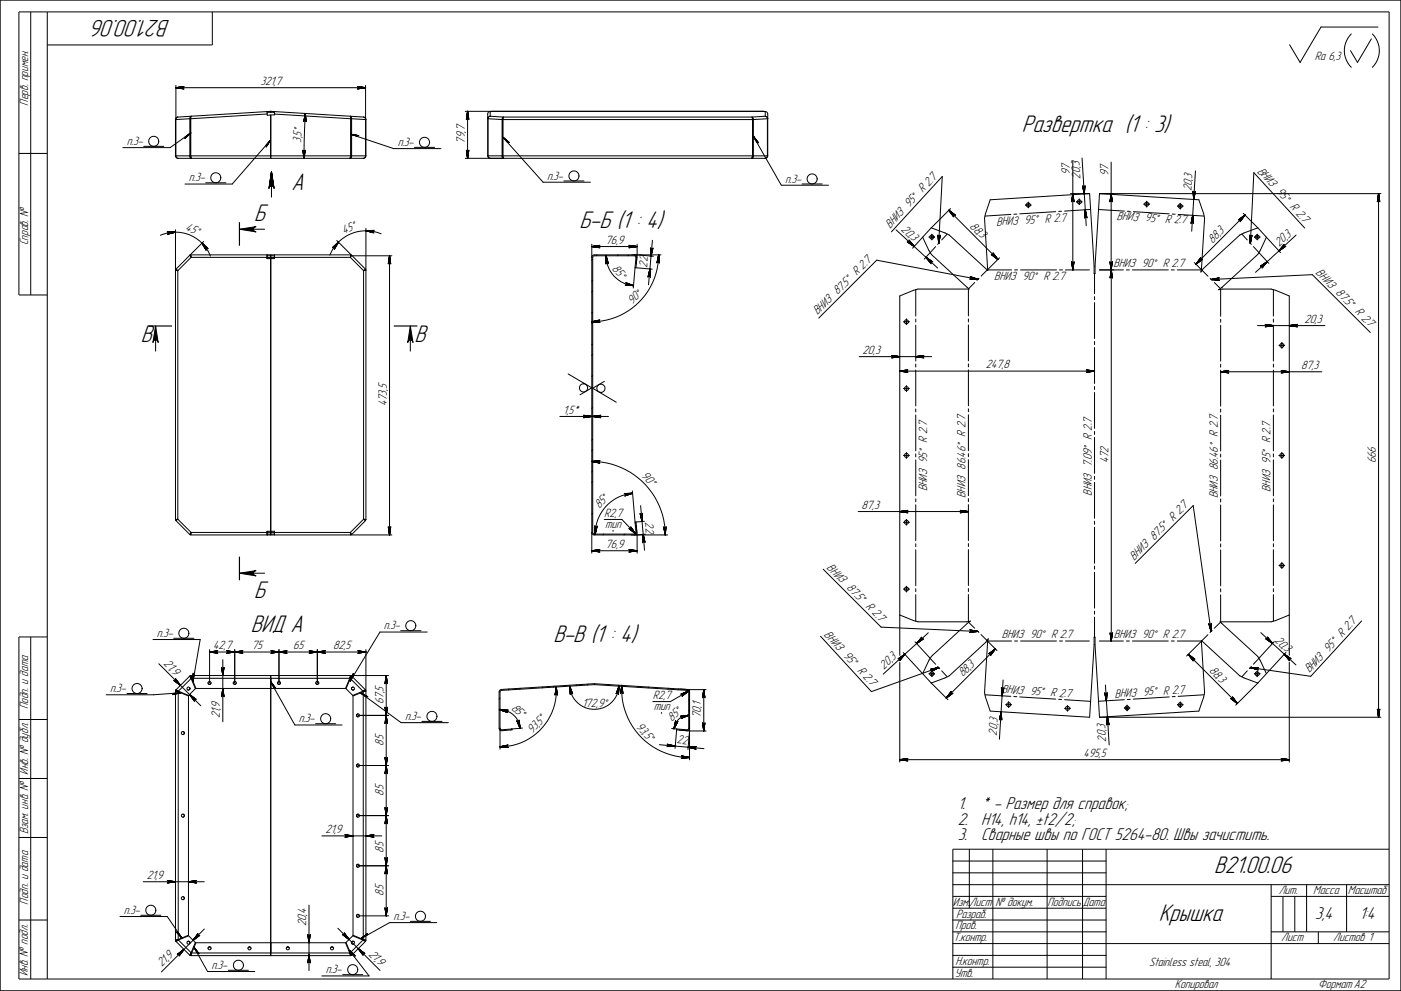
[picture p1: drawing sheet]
<svg xmlns="http://www.w3.org/2000/svg" width="594mm" height="420mm" viewBox="0 0 594 420" stroke-linecap="round" stroke-linejoin="round" font-family="sans-serif">
<defs><g id="words">
<g font-size="10.7">
<text x="72.1" y="8.3" transform="rotate(180 72.1 8.3)">В21.00.06</text>
<text x="433.4" y="56">Развертка (1 : 3)</text>
<text x="123.7" y="80.6">А</text>
<text x="107.7" y="93.6">Б</text>
<text x="245.7" y="96.5">Б-Б (1 : 4)</text>
<text x="59.7" y="145.2">В</text>
<text x="175.8" y="145.2">В</text>
<text x="107.7" y="253.6">Б</text>
<text x="106.3" y="267.9">ВИД А</text>
<text x="234.6" y="272.1">В-В (1 : 4)</text>
<text x="514.9" y="370.3">В21.00.06</text>
<text x="491.3" y="390.5">Крышка</text>
</g>
<g font-size="7.6">
<text x="406.1" y="343">1.</text>
<text x="416.1" y="343">* - Размер для справок;</text>
<text x="406.1" y="349.6">2.</text>
<text x="416.1" y="349.6">H14, h14, ±t2/2;</text>
<text x="406.1" y="356.2">3.</text>
<text x="416.1" y="356.2">Сварные швы по ГОСТ 5264-80. Швы зачистить.</text>
<text x="557.7" y="389.5">3,4</text>
<text x="576.4" y="389.5">1:4</text>
</g>
<g font-size="5.4">
<text x="557.6" y="25.3">Ra 6,3</text>
<text x="110.4" y="36.1">321,7</text>
<text x="11.9" y="44.8" transform="rotate(-90 11.9 44.8)">Перв. примен.</text>
<text x="127.9" y="57.9" transform="rotate(-88 127.9 57.9)">5°</text>
<text x="53.8" y="61.5">п.3-</text>
<text x="127.7" y="60.6" transform="rotate(-88 127.7 60.6)">3,</text>
<text x="168.6" y="61.9">п.3-</text>
<text x="197.1" y="60.9" transform="rotate(-90 197.1 60.9)">79,7</text>
<text x="457.8" y="70.5" transform="rotate(-93 457.8 70.5)">3</text>
<text x="80.1" y="76.9">п.3-</text>
<text x="232" y="76.1">п.3-</text>
<text x="333" y="77.4">п.3-</text>
<text x="395.8" y="77.1" transform="rotate(-48 395.8 77.1)">7</text>
<text x="453.7" y="74.3" transform="rotate(-90 453.7 74.3)">97</text>
<text x="458.2" y="75.8" transform="rotate(-93 458.2 75.8)">20,</text>
<text x="470" y="74.8" transform="rotate(-90 470 74.8)">97</text>
<text x="505.5" y="75.8" transform="rotate(-87 505.5 75.8)">3</text>
<text x="532.9" y="72.7" transform="rotate(47 532.9 72.7)">ВНИЗ 95° R 2.</text>
<text x="505.2" y="81.1" transform="rotate(-87 505.2 81.1)">20,</text>
<text x="422.5" y="95.7" transform="rotate(-3 422.5 95.7)">ВНИЗ 95° R 2.</text>
<text x="449.7" y="94.1" transform="rotate(-3 449.7 94.1)">7</text>
<text x="473.5" y="93.1" transform="rotate(3 473.5 93.1)">ВНИЗ 95° R 2.</text>
<text x="500.6" y="94.8" transform="rotate(3 500.6 94.8)">7</text>
<text x="551.3" y="92.8" transform="rotate(47 551.3 92.8)">7</text>
<text x="78.4" y="97.5" transform="rotate(22 78.4 97.5)">45°</text>
<text x="145.8" y="99.1" transform="rotate(-23 145.8 99.1)">45°</text>
<text x="377.4" y="97.1" transform="rotate(-48 377.4 97.1)">ВНИЗ 95° R 2.</text>
<text x="381.9" y="97.5" transform="rotate(42 381.9 97.5)">20,</text>
<text x="385.7" y="101.1" transform="rotate(42 385.7 101.1)">3</text>
<text x="411" y="96.2" transform="rotate(45 411 96.2)">88,</text>
<text x="414.7" y="99.8" transform="rotate(45 414.7 99.8)">3</text>
<text x="517.8" y="99.6" transform="rotate(-45 517.8 99.6)">3</text>
<text x="546.2" y="101.1" transform="rotate(-42 546.2 101.1)">3</text>
<text x="11.9" y="104" transform="rotate(-90 11.9 104)">Справ. №</text>
<text x="256.8" y="103.4">76,9</text>
<text x="514.1" y="103.3" transform="rotate(-45 514.1 103.3)">88,</text>
<text x="542.4" y="104.7" transform="rotate(-42 542.4 104.7)">20,</text>
<text x="274.4" y="113.5" transform="rotate(-85 274.4 113.5)">22</text>
<text x="368" y="112.4" transform="rotate(-45 368 112.4)">7</text>
<text x="472.2" y="113.3">ВНИЗ 90° R 2.7</text>
<text x="259.3" y="114.2" transform="rotate(48 259.3 114.2)">85°</text>
<text x="421.6" y="118.7">ВНИЗ 90° R 2.7</text>
<text x="557.7" y="115.9" transform="rotate(45 557.7 115.9)">ВНИЗ 87.</text>
<text x="358.8" y="121.6" transform="rotate(-45 358.8 121.6)">5° R 2.</text>
<text x="268.1" y="129.3" transform="rotate(-45 268.1 129.3)">90°</text>
<text x="569.8" y="128" transform="rotate(45 569.8 128)">5° R 2.</text>
<text x="346.7" y="133.7" transform="rotate(-45 346.7 133.7)">ВНИЗ 87.</text>
<text x="553.1" y="136.9">20,3</text>
<text x="579" y="137.1" transform="rotate(45 579 137.1)">7</text>
<text x="365.8" y="150.1">20,3</text>
<text x="418" y="156.2">247,8</text>
<text x="551.8" y="156.5">87,3</text>
<text x="164" y="172.2" transform="rotate(-90 164 172.2)">473,5</text>
<text x="238.9" y="175.4">1,5*</text>
<text x="470" y="196.5" transform="rotate(-90 470 196.5)">472</text>
<text x="583.4" y="196.5" transform="rotate(-90 583.4 196.5)">666</text>
<text x="271.8" y="201.9" transform="rotate(45 271.8 201.9)">90°</text>
<text x="393.2" y="208.3" transform="rotate(-90 393.2 208.3)">ВНИЗ 95° R 2.7</text>
<text x="538.8" y="208.5" transform="rotate(-90 538.8 208.5)">ВНИЗ 95° R 2.7</text>
<text x="254.1" y="216" transform="rotate(-48 254.1 216)">85°</text>
<text x="365.4" y="215.8">87,3</text>
<text x="409.4" y="211.1" transform="rotate(-90 409.4 211.1)">ВНИЗ 86.46° R 2.7</text>
<text x="462.9" y="210.1" transform="rotate(-90 462.9 210.1)">ВНИЗ 7.09° R 2.7</text>
<text x="516.4" y="211.3" transform="rotate(-90 516.4 211.3)">ВНИЗ 86.46° R 2.7</text>
<text x="256.2" y="219.1">R2,7</text>
<text x="273.5" y="221.5" transform="rotate(85 273.5 221.5)">22</text>
<text x="502.2" y="216.4" transform="rotate(-45 502.2 216.4)">7</text>
<text x="256.6" y="223.7">тип</text>
<text x="493" y="225.6" transform="rotate(-45 493 225.6)">5° R 2.</text>
<text x="256.8" y="232.4">76,9</text>
<text x="480.9" y="237.7" transform="rotate(-45 480.9 237.7)">ВНИЗ 87.</text>
<text x="350.3" y="240.8" transform="rotate(45 350.3 240.8)">ВНИЗ 87.</text>
<text x="362.4" y="252.9" transform="rotate(45 362.4 252.9)">5° R 2.</text>
<text x="371.6" y="262.1" transform="rotate(45 371.6 262.1)">7</text>
<text x="162.8" y="266.8">п.3-</text>
<text x="349.2" y="269.3" transform="rotate(47 349.2 269.3)">ВНИЗ 95° R 2.</text>
<text x="573.7" y="265.5" transform="rotate(-48 573.7 265.5)">7</text>
<text x="66.5" y="270">п.3-</text>
<text x="90.5" y="275.3">42,7</text>
<text x="106.8" y="275.3">75</text>
<text x="124.3" y="275.3">65</text>
<text x="141.2" y="275.3">82,5</text>
<text x="424.8" y="270.7">ВНИЗ 90° R 2.7</text>
<text x="472.3" y="270.7">ВНИЗ 90° R 2.7</text>
<text x="540.3" y="271.7" transform="rotate(42 540.3 271.7)">20,</text>
<text x="544.1" y="275.3" transform="rotate(42 544.1 275.3)">3</text>
<text x="69.3" y="281.6" transform="rotate(45 69.3 281.6)">21,</text>
<text x="378.7" y="280.4" transform="rotate(-42 378.7 280.4)">3</text>
<text x="72.4" y="284.8" transform="rotate(45 72.4 284.8)">9</text>
<text x="374.8" y="284" transform="rotate(-42 374.8 284)">20,</text>
<text x="408.3" y="287.2" transform="rotate(-45 408.3 287.2)">88,</text>
<text x="412" y="283.5" transform="rotate(-45 412 283.5)">3</text>
<text x="512.6" y="284.4" transform="rotate(45 512.6 284.4)">88,</text>
<text x="555.3" y="285.5" transform="rotate(-48 555.3 285.5)">ВНИЗ 95° R 2.</text>
<text x="46.7" y="293.4">п.3-</text>
<text x="367.8" y="289.1" transform="rotate(47 367.8 289.1)">7</text>
<text x="424.7" y="293.8" transform="rotate(3 424.7 293.8)">ВНИЗ 95° R 2.</text>
<text x="516.3" y="288.1" transform="rotate(45 516.3 288.1)">3</text>
<text x="162.6" y="298.5" transform="rotate(-90 162.6 298.5)">67,5</text>
<text x="246.8" y="299.6">172,9°</text>
<text x="276.8" y="296.3">R2,7</text>
<text x="451.9" y="295.5" transform="rotate(3 451.9 295.5)">7</text>
<text x="472.7" y="295.7" transform="rotate(-3 472.7 295.7)">ВНИЗ 95° R 2.</text>
<text x="499.9" y="294.1" transform="rotate(-3 499.9 294.1)">7</text>
<text x="11.9" y="300.7" transform="rotate(-90 11.9 300.7)">Подп. и дата</text>
<text x="93.3" y="304.6" transform="rotate(-90 93.3 304.6)">21,9</text>
<text x="171.8" y="305.3">п.3-</text>
<text x="216.5" y="300.4" transform="rotate(42 216.5 300.4)">85°</text>
<text x="277.2" y="300.9">тип</text>
<text x="284.9" y="305.9" transform="rotate(-42 284.9 305.9)">85°</text>
<text x="297.2" y="304.5" transform="rotate(-90 297.2 304.5)">70,1</text>
<text x="126.7" y="306.2">п.3-</text>
<text x="225.7" y="311.3" transform="rotate(-48 225.7 311.3)">93,</text>
<text x="229.1" y="307.7" transform="rotate(-48 229.1 307.7)">5°</text>
<text x="269.5" y="308.2" transform="rotate(47 269.5 308.2)">93,</text>
<text x="272.8" y="311.9" transform="rotate(47 272.8 311.9)">5°</text>
<text x="422.7" y="311.9" transform="rotate(-87 422.7 311.9)">20,</text>
<text x="423" y="306.6" transform="rotate(-87 423 306.6)">3</text>
<text x="468.7" y="309.2" transform="rotate(-93 468.7 309.2)">3</text>
<text x="162.6" y="316.2" transform="rotate(-90 162.6 316.2)">85</text>
<text x="286.9" y="315.2" transform="rotate(5 286.9 315.2)">22</text>
<text x="469.1" y="314.4" transform="rotate(-93 469.1 314.4)">20,</text>
<text x="459.5" y="321">495,5</text>
<text x="11.9" y="328.5" transform="rotate(-90 11.9 328.5)">Инв. № дубл.</text>
<text x="162.6" y="337.3" transform="rotate(-90 162.6 337.3)">85</text>
<text x="11.9" y="353.7" transform="rotate(-90 11.9 353.7)">Взам. инв. №</text>
<text x="138" y="353.3">21,9</text>
<text x="162.6" y="361.5" transform="rotate(-90 162.6 361.5)">85</text>
<text x="62.2" y="372.7">21,9</text>
<text x="11.9" y="383.6" transform="rotate(-90 11.9 383.6)">Подп. и дата</text>
<text x="162.6" y="379.8" transform="rotate(-90 162.6 379.8)">85</text>
<text x="404" y="384">Изм.</text>
<text x="411.1" y="384">Лист № докум.</text>
<text x="444.2" y="384">Подпись</text>
<text x="459.1" y="384">Дата</text>
<text x="542.2" y="379">Лит.</text>
<text x="556.9" y="379">Масса</text>
<text x="571.5" y="379">Масштаб</text>
<text x="52.6" y="387.5">п.3-</text>
<text x="405.4" y="389">Разраб.</text>
<text x="129.8" y="392.7" transform="rotate(-90 129.8 392.7)">20,4</text>
<text x="166.9" y="390">п.3-</text>
<text x="405.1" y="394">Пров.</text>
<text x="404.3" y="399">Т.контр.</text>
<text x="543.3" y="399">Лист</text>
<text x="565.3" y="399">Листов 1</text>
<text x="71.8" y="407" transform="rotate(-45 71.8 407)">9</text>
<text x="156.2" y="404.8" transform="rotate(45 156.2 404.8)">21,</text>
<text x="159.4" y="407.9" transform="rotate(45 159.4 407.9)">9</text>
<text x="11.9" y="413.9" transform="rotate(-90 11.9 413.9)">Инв. № подл.</text>
<text x="68.7" y="410.2" transform="rotate(-45 68.7 410.2)">21,</text>
<text x="89.7" y="410.8">п.3-</text>
<text x="138.2" y="412.6">п.3-</text>
<text x="405.2" y="409">Н.контр.</text>
<text x="487.2" y="409.7">Stainless steal, 304</text>
<text x="404.9" y="414">Утв.</text>
<text x="498.1" y="418.9">Копировал</text>
<text x="558.9" y="418.9">Формат A2</text>
</g>
</g></defs>
<g fill="none" stroke="#000" stroke-width=".42">
<path d="M.1 .1h593.9v420h-593.9zM13 5v120.1M20 5v410.1M90 5v14.1h-70M573 14.4a10 10 0 0 0 0 14.1M581.5 16.5l-5.9 10-2.9-5M581.9 14.4a10 10 0 0 1 0 14.1M584.3 11.5h-24.2l-8.8 15-4.5-7.5M74.6 37.2l3.5-.5zM74.6 37.2l3.3-.5zM74.6 37.2l3.2-.4zM74.6 37.2l3.5 .5z"/>
<path d="M74.6 37.2l3.3 .5zM74.6 37.2l3.2 .4zM74.6 37.2l3 .3zM74.6 37.2l3 .1zM74.6 37.2l3-.3zM74.6 36.2v29.9l.4 .9 .6 .1M74.6 37h3.2M74.6 37.1h3M74.6 37.3h3M74.6 37.4h3.2M151.5 36.7l3.5 .5zM151.5 37.7l3.5-.5z"/>
<path d="M151.7 36.7l3.3 .5zM151.7 37.7l3.3-.5zM151.8 36.8l3.2 .4zM151.8 37h3.2M151.8 37.4h3.2M151.9 36.9l3.1 .3zM151.9 37.5l3.1-.3zM151.9 37.1h3.1M151.9 37.3h3.1M152 37.1l3 .1zM152 37.3l3-.1zM155 36.2v29.9l-.3 .6-.7 .4"/>
<path d="M155 37.2h-80.4M74.4 50.7v15.4M74.4 50.7h.2M75.4 49.6l-.6 .3-.2 .8M75.4 49.6l-.7 .4-.3 .7M78.5 58.7l2.4-2.4zM78.5 58.1l2.4-1.8zM78.5 58.5l2.4-2.2zM78.5 58.4l2.4-2.1zM78.5 58.2l2.4-1.9zM80.5 50.3v16l.1 .6 .4 .2M80.5 50.3h.3"/>
<path d="M80.5 50.3l-5.9 .4M80.8 50.3v15.8M80.9 50.3l.1-1-.3 .3-.2 .7M80.9 49.8l-.1 .5M80.9 50.3v15.8M80.9 50.3h.1M80.9 56.3l-8.7 6.3h-20.1M113.2 47.3l.1 1M113.2 47.3l-37.8 2.3M113.3 48.3v.6l1.4-.1v17.3M113.3 48.3l-32.4 2M114.7 59.4l-1.9 3z"/>
<path d="M114.7 59.4l-1.8 2.8zM114.7 59.4l-1.8 2.7zM114.7 59.4l-1.8 2.5zM114.7 59.4l-1.8 2.3zM114.7 47.2h.2M114.7 47.2l.1 .4M114.7 47.2l-1.5 .1M114.7 59.4l-16.2 18.6h-20.1M114.8 47.6h.1M114.8 47.6l-1.6 .1M114.8 47.6l1.6 .1M114.9 47.2l-.1 .4"/>
<path d="M114.9 47.2l1.5 .1M116.4 47.7v.7M116.4 47.3v1.1M116.4 47.3l32.2 2M116.4 47.3v.4M116.4 48.4l.1 .3-1.6 .1v17.3M116.4 48.4l32.3 1.9M129.3 48.1v3.1M129.4 48.1v3M129.5 48.1l.3 3.5zM129.5 48.1l.3 3.4zM129.5 48.1l.2 3.2z"/>
<path d="M129.5 48.1l.1 3.1zM129.5 48.1l-.1 3zM129.5 48.1l-.4 3.1zM129.5 48.1l-.6 3.2zM129.5 48.1l-.7 3.3zM129.5 48.1l-.7 3.5zM129.5 48.1l-.6 19v-3M129.5 48.1v3.1M129.6 48.1l.1 3.5M148.6 49.3l.1 1M148.6 49.3l.5 1M148.6 49.3l5.6 .3"/>
<path d="M148.7 56.9l3.5 .6zM148.7 56.9l3.3 .6zM148.7 56.9l3.1 .6zM148.7 56.9l3 .7zM148.7 56.9l2.9 .8zM148.7 50.3v15.8l-.3 1h-33.5v-1M148.7 49.8l.1 16.6-.3 .7M148.7 50.3h.4M148.7 56.9l18.2 6.1h20.1M149.1 50.3v16.2l-.6 .6M149.1 50.3l5.9 .4M154.2 49.6l.6 .4 .2 .7"/>
<path d="M154.2 49.6l.7 .4 .3 .7M155 50.7h.2M155.2 50.7v15.4M197.3 47.2l127.2 .1M198.1 47.2v3.2M198.1 47.2v3.1M198.3 47.2l.5 3.5zM198.3 47.2l.5 3.3zM198.3 47.2l.4 3.2zM198.3 47.2l.3 3.1zM198.3 47.2l.1 3zM198.3 47.2l-.3 3.1z"/>
<path d="M198.3 47.2l-.4 3.2zM198.3 47.2l-.5 3.3zM198.3 47.2l-.6 3.5zM198.3 47.2v19.9M198.4 47.2l.1 3.2M206.9 50.3v15.8l.3 .6 .8 .4M206.9 50.3l6 .4M207.9 49.3l-.7 .3-.3 .7M207.9 49.3a.85 .85 0 0 0-1 1M207.9 47.3l-.7 .2-.4 .7v17.9M207.9 49.3l5.6 .3M207.9 47.3v2"/>
<path d="M208.4 47.2l-.5 .1M212.9 50.7v15.7l.5 .7M212.9 50.7h106.5M213.3 58.2l2.7 2.3zM213.3 58.2l2.6 2.2zM213.3 58.2l2.4 2.1zM213.3 58.2l2.3 2.1zM213.3 58.2l2.1 2.2zM213.3 58.2l17 19.1h20M213.3 50.1l-.2 16.2 .3 .8M213.5 49.6l-.1 17.5M213.5 49.6l-.6 1.1"/>
<path d="M213.5 49.6h105.4M318.9 49.6l.2 16.5-.4 1h-121.4M318.9 49.6l.5 1.1M319 50.1l.2 16.3-.3 .7M319.4 57.8l2.3 2.8zM319.4 57.8l2.1 2.7zM319.4 57.8l2 2.6zM319.4 57.8l1.8 2.5zM319.4 57.8l1.7 2.5zM319.4 50.7l.1 15.7-.6 .7M319.4 57.8l11.9 20.7h20M324.5 49.3l.7 .3 .2 .7"/>
<path d="M324.5 49.3a.85 .85 0 0 1 .9 1M324.5 47.3l.6 .2 .5 .7v17.9M324.5 49.3l-5.6 .3M324.5 47.3v2M325.4 50.3l-.1 16.1-.8 .7h-5.5M325.4 50.3l-6 .4M8 65.1h12M60.9 62.1h8.6M74.4 66.1l.4 .8 .7 .2M74.4 66.1h6.4M75.6 67.1h5.4M80.8 66.1l.2 1"/>
<path d="M80.8 66.4h.2M80.9 66.1l.4 1M80.9 66.1h33.8M81.2 67.1h-.2M87.2 77.5h8.6M114.7 66.1v1h-33.4M114.9 66.1h40.3M115.1 73l1.1 6.9zM115.1 73l1 6.6zM115.1 73l.9 6.3-.3-.3zM115.1 73l.6 6-.4-.1zM115.1 73l.2 5.9h-.4z"/>
<path d="M115.1 73l-.2 5.9-.3 .1zM115.1 73l-.5 6-.3 .3zM115.1 73l-1 6.6zM115.1 73l-1.1 6.9zM115.1 73v10.6M128.4 63.6l.5 3.5zM128.5 63.8l.4 3.3zM128.5 64l.4 3.1zM128.7 64.1l.2 3zM128.7 64v3.1M128.8 64.1v3M128.8 64.1l.1 3z"/>
<path d="M129 64.1l-.1 3zM129.1 64.1v3M129.1 64v3.1M129.3 64l-.4 3.1zM129.4 63.8l-.5 3.3zM129.5 63.6l-.6 3.5zM148.4 67.1h.1M148.6 67.1h5.4M148.6 66.4h.2M155.2 66.1l-.2 .6-.9 .4M175.8 62.5h8.5M197.7 63.6l.6 3.5z"/>
<path d="M197.8 63.8l.5 3.3zM197.9 64l.4 3.1zM198 64.1l.3 3zM198.1 64v3.1M198.1 64.1v3M198.2 64.1l.1 3zM198.4 64.1l-.1 3zM198.5 64v3.1M198.6 64.1l-.3 3zM198.8 63.8l-.5 3.3zM198.8 63.6l-.5 3.5zM206.8 66.1l.4 .8 .7 .2"/>
<path d="M206.8 66.1h118.8M213.1 66.4h.2M239.1 76.7h8.6M318.8 67.1h.1M319 66.4h.2M325.6 66.1l-.5 .9-.6 .1M340.1 78h8.6M454.9 68.4v46M458.8 67l1.4 22M459 78.8l.8 3.4zM459.1 79l.7 3.2zM459.2 79.1l.6 3.1z"/>
<path d="M459.3 79.2l.5 3zM459.5 79.2l.3 3zM459.6 79.2v3M459.7 79.2l.1 3zM459.8 79.2v3M459.9 79.2l-.1 3zM459.9 79.1v3.1M459.9 78.7v3.5M460.1 78.9l-.3 3.3zM460.1 78.7l-.3 3.5zM471.2 68.8v203M506.9 72.5l-1.2 18.8"/>
<path d="M70.9 98.3l3.5 .1zM70.9 98.4h3.5M71 99.3l3.4-.9zM71.1 98.3l3.3 .1zM71.2 99.3l3.2-.9zM71.2 98.4h3.2zM71.2 98.4h3.2M71.3 98.5l3.1-.1zM71.3 98.5h3.1M71.4 99l3-.6zM71.4 98.8l3-.4zM71.4 98.7l3-.3z"/>
<path d="M74.4 98.4a15.8 15.8 0 0 1 14.8 10.2M74.4 98.4a16.7 16.7 0 0 0-6.4 1.4M74.4 97.4v122.9M101.5 97.2l7.1-1.1a1.11 1.11 0 0 0-1.1 1.1 1.11 1.11 0 0 0 1.1 1.1zM101.5 97.2h10.7M155.2 97.8l3.4 .9zM155.2 97.8l3.2 .9zM155.2 97.8l3.1 .8zM155.2 97.8l3 .6zM155.2 97.8l3 .3zM155.2 97.8l3 .1zM155.2 97.8h3.2z"/>
<path d="M155.2 97.8l3.3-.1zM155.2 97.8l3.5-.2zM155.2 97.8a16.5 16.5 0 0 0-15.3 10.3M155.2 97.8l3.2 .4 3.2 .9M155.2 96.8v123.5M155.2 98h3M155.2 97.9h3M155.2 97.8h3.2M158.7 97.7l-3.5 .1M378 98.3l21.6-23.5-1.6 28.4v-3.1M379.9 97.4l17.7 16.2M394.9 96.6l-3.7 4"/>
<path d="M395.2 99.3v.5M397.7 99.6l.3 3.6zM397.7 99.8l.3 3.4zM397.8 100l.2 3.2zM397.9 99.6v3.6M397.9 100v3.2M398.7 99.9l-.7 3.3zM398.8 99.7l-.8 3.5zM401.6 99.2l-2.3 2.5M402.4 89.1l2 2.9zM402.4 89.1l2 2.8zM402.4 89.1l1.9 2.6z"/>
<path d="M402.4 89.1l1.9 2.4zM402.4 89.1l2.1 2.1zM402.4 89.1l2.3 2.1zM402.4 89.1l2.5 2zM402.4 89.1l2.6 2.1zM402.4 89.1l2.8 2.2zM402.4 89.1l20.7 20.9M403.1 88.4l-8.2 8.2M428.6 90.9l-10.9 .7M431.1 90.8h-1.2M434.8 86.9h.6M435.7 86.9h.7"/>
<path d="M436 85.7v.6M436 86.6v.6M436 87.6v.5M436.7 86.9h.5M447.6 89.7l-15.2 1M450.2 89.6h-1.3M453.9 82.1h8.1M454.7 82.1v3.2M454.8 82.1v3.1M454.9 82.1l-.5 3.5zM454.9 82.1l-.5 3.3zM454.9 82.1l-.4 3.2z"/>
<path d="M454.9 82.1l-.2 3.1zM454.9 82.1l-.1 3zM454.9 82.1l.3 3.1zM454.9 82.1l.4 3.2zM454.9 82.1l.5 3.3zM454.9 82.1l.5 3.5zM455 82.1v3.1M455.1 82.1v3.2M456.5 85.6h.5M457.3 85.6h.7M457.7 84.4v.5M457.7 85.2v.7"/>
<path d="M457.7 86.2v.5M458.3 85.6h.5M460.1 89l-.1 3.5M460.2 89l-.3 3.5zM460.2 89l-.3 3.3zM460.2 89l-.2 3.2zM460.2 89l-.1 3zM460.2 89l.3 3zM460.2 89l.4 3zM460.2 89l.6 3.1zM460.2 89l.7 3.3zM460.2 89l.7 3.4z"/>
<path d="M460.2 89l.4 6.7M460.2 89v3M460.3 89v3M460.4 89v3M462 82.1l1.9 33.9h.4l1.9-33.9M462 82.1l-42.1 2.6-2.4 7.9 1.3 22.1-16.3-15-7.6-3.1M462.4 88.8l-11 .7M465.8 88.8l11 .7M466.2 82.1l42.2 2.6 2.4 7.9-1.6 22.7 1-1.4 15.5-14.2 7.7-3.1M466.2 82.1h119.3M471 82.1v3.2M471.2 82.1v3"/>
<path d="M471.2 82.1l-.6 3.5zM471.2 82.1l-.5 3.3zM471.2 82.1l-.4 3.2zM471.2 82.1l-.3 3.1zM471.2 82.1l-.1 3zM471.2 82.1l.2 3.1zM471.2 82.1l.4 3.2zM471.2 82.1l.4 3.3zM471.2 82.1l.5 3.5zM471.3 82.1l.1 3.2M478.1 89.6h1.2M480.6 89.7l15.2 1"/>
<path d="M485 86.5h.6M485.9 86.5h.7M486.2 85.3v.6M486.2 86.2v.7M486.2 87.2v.5M486.9 86.5h.5M497.1 90.8h1.2M499.3 87.4h.5M499.6 90.9l11 .7M500.1 87.4h.7M500.5 86.2v.5M500.5 87.1v.6"/>
<path d="M500.5 88.1v.5M501.1 87.4h.6M505.6 91.3l-.1 3M505.7 91.3l-.7 3.5zM505.7 91.3l-.6 3.3zM505.7 91.3l-.5 3.1zM505.7 91.3l-.4 3zM505.7 91.3l-.2 3zM505.7 91.3l.1 3.1zM505.7 91.3l.3 3.2zM505.7 91.3l.3 3.4zM505.7 91.3l.4 3.5z"/>
<path d="M505.7 91.3l-.4 6.7M505.7 91.3v3.1M505.9 81l.3 3.6zM505.9 91.3v3.5M505.9 81.2l.3 3.4zM506 81.4l.2 3.2zM506 81v3.6M506.1 81.4v3.2M506.1 81.5l.1 3.1zM506.2 81.5v3.1M506.3 81.6l-.1 3zM506.3 81.6v3"/>
<path d="M506.5 81.6l-.3 3zM506.6 81.5l-.4 3.1zM506.9 81.3l-.7 3.3zM506.9 81.1l-.7 3.5zM525.1 93.3l2.8-2.1zM525.2 93.2l2.7-2zM525.4 93.1l2.5-1.9zM525.6 93.1l2.3-1.9zM525.8 93.2l2.1-2zM526.6 99.2l2.3 2.5M527.2 90.5l6.2 6.1M527.9 91.2l-2 2.3z"/>
<path d="M527.9 91.2l-1.9 2.5zM527.9 91.2l-2 2.7zM527.9 91.2l-2.1 2.8zM527.9 91.2l-20.8 20.8M529.8 99.6l.4 3.6zM529.9 99.8l.3 3.4zM530 100l.2 3.2zM530 99.6v3.6M530.9 99.9l-.7 3.3zM530.9 99.7l-.7 3.5zM533.1 99.3v.5M533.4 96.6l3.6 4"/>
<path d="M549.6 99.7l-17.2 15.8M553.2 96.7l-21.5-23.5-1.5 30v-3.1M584.4 82.1v3.2M584.4 82.1v3.1M584.5 82.1l.1 222M584.6 82.1l.5 3.5zM584.6 82.1l.5 3.3zM584.6 82.1l.3 3.2zM584.6 82.1l.2 3.1zM584.6 82.1l-.1 3zM584.6 82.1l-.3 3.1zM584.6 82.1l-.4 3.2z"/>
<path d="M584.6 82.1l-.5 3.3zM584.6 82.1l-.6 3.5zM584.7 82.1v3.1M584.8 82.1v3.2M74.6 114.2l.8 .6M74.6 114.2l.7 .5-.9-.2 1 .3M74.6 114.2h.1M75.4 114.8v105.3M80.5 108.2l.5 .9M80.5 108.2l.5 .8M80.5 108.2l-5.9 6M80.9 108.1l.1 .8"/>
<path d="M81 109.1h32.2M81 109.1l-5.6 5.7M85.7 103.1l2.6 2.4zM85.7 103.1l2.4 2.3zM85.7 103.1l2.3 2.2zM85.7 103.1l2.1 2.2zM85.7 103.1l1.8 2.4zM85.7 103.1l1.7 2.5zM85.7 103.1l1.6 2.7zM85.7 103.1l1.7 2.9zM85.7 103.1l1.7 3.1zM86.4 102.4l-5.9 5.8"/>
<path d="M113.2 109.1h1.5M113.3 108.4v-.3l-.1 1M113.3 108.4l-.1 .7M113.3 108.4h1.4M114.7 108.4v-.3h-33.8l.1 1M114.7 108.4v.7M114.7 109.1v116.6M114.9 108.4v-.3h33.8l-.1 1M114.9 108.4v.7M114.9 109.1v116.6M114.9 108.4h1.5M114.9 109.1h1.5"/>
<path d="M116.4 108.4v1.2h-3.2v-.5M116.4 108.1v1h32.2M140.9 105.1l2.6-2.4zM141 105l2.5-2.3zM141.2 104.9l2.3-2.2zM142.8 102l6.3 6.2M143.5 102.7l-2.1 2.2zM143.5 102.7l-1.8 2.4zM143.5 102.7l-1.7 2.5zM143.5 102.7l-1.7 2.7zM143.5 102.7l-1.7 2.9zM143.5 102.7l-1.7 3z"/>
<path d="M148.6 109.1l5.6 5.7M148.7 108.4l-.1 .5M148.7 108.1v.3M148.7 108.4h17.5M149.1 108.2l-.5 .9M149.1 108.2l-.5 .8M149.1 108.2l5.9 6M154.2 114.8v105.3M155 114.2l-.8 .5 1-.2-1 .3M155 114.2l-.8 .6M155 114.2h.1M165 108.4v3.2"/>
<path d="M165 108.4v3.1M165.2 108.4v118.4M165.2 108.4l.5 3.5zM165.2 108.4l.4 3.4zM165.2 108.4l.4 3.2zM165.2 108.4l.2 3.1zM165.2 108.4l-.1 3zM165.2 108.4l-.3 3.1zM165.2 108.4l-.4 3.2zM165.2 108.4l-.5 3.4zM165.2 108.4l-.6 3.5zM165.3 108.4v3.1"/>
<path d="M165.4 108.4v3.2M250.9 104.5l3.5-.5zM250.9 104.5l3.4-.4zM250.9 104.5l3.2-.4zM250.9 104.5l3.1-.2zM250.9 104.5l3 .1zM250.9 104.5l3.1 .3zM250.9 104.5l3.2 .4zM250.9 104.5l3.4 .5zM250.9 104.5l3.5 .6zM250.9 103.5v131M250.9 104.7h3.2"/>
<path d="M250.9 104.7h3.1M250.9 104.4h3.1M250.9 104.3h3.2M251.3 118.9l-.4 .4M251.3 109.9l-.4 .4M253.2 108.1l-.4 .3M257 112v-3.6a12.7 12.7 0 0 0 11.6 12.7M257 108.4l-.1 3.6zM257 108.4v3.4zM257 108.4v3.2zM257 108.4l.1 3.1zM257 108.4l.3 3z"/>
<path d="M257 108.4l.7 3zM257 108.4l.8 3.1zM257 108.4l.9 3.3zM257 108.4l1 3.4zM257.1 108.4v3.2M257.2 108.4v3.1M262.2 108.1l-.4 .3M265.3 119.8l3.3 1.3zM265.5 119.9l3.1 1.2zM266.6 105.1l3.6-.6zM266.6 104l3.6 .5zM266.6 108.1l-.4 .3"/>
<path d="M266.8 105l3.4-.5zM266.8 104.1l3.4 .4zM267 104.1l3.2 .4zM267 104.7h3.2M267 104.3h3.2M267.1 104.8l3.1-.3zM267.1 104.3l3.1 .2zM267.1 104.7h3.1M267.1 104.4h3.1M267.2 104.6l3-.1zM267.2 104.5h3zM269 108.1a1.08 1.08 0 0 1 1.1 1.1l-.4 4.3"/>
<path d="M269.3 113.5l.4-4.4-.4-.6-17.4-.1-.5 .4v117.2l.6 .4h17.3l.4-.6-.4-4.4M269.3 113.5h.4M269.3 113.5l-.8 8.6M269.7 113.5l6.9 .6M270.2 108.1l-.4 3.8M270.2 103.5v4.6M270.2 104.5h-19.3M270.2 108.1l6.9 .6M275.4 114.1v3M275.5 114.1v3M275.6 114.1l.2 3.5zM275.6 114.1l.2 3.3z"/>
<path d="M275.6 114.1l.1 3.2zM275.6 114.1v3zM275.6 114.1l-.2 3zM275.6 114.1l-.5 3zM275.6 114.1l-.7 3.1zM275.6 114.1l-.8 3.2zM275.6 114.1l-.8 3.4zM275.6 114.1l-.6 6.7M275.6 114.1v3.2M275.7 114.1v3.5M275.8 105.1l.3 3.5zM275.9 105.2l.2 3.4z"/>
<path d="M276 105.4l.1 3.2zM276 105.1v3.5M276 105.4v3.2M276.1 108.6l-.5 5.5M276.1 105.5v3.1zM276.1 105.5v3.1M276.2 105.6l-.1 3zM276.2 105.6v3M276.4 105.6l-.3 3zM276.6 105.6l-.5 3zM276.7 101.9l-.6 6.7M276.8 105.3l-.7 3.3z"/>
<path d="M276.9 105.1l-.8 3.5zM279.2 108.1v3M279.3 111.1v-3a28.4 28.4 0 0 1-28.4 28.3h3.1M279.3 108.1l-.8 3.4zM279.3 108.1l-.7 3.2zM279.3 108.1l-.6 3.1zM279.3 108.1l-.5 3zM279.3 108.1l-.3 3zM279.3 108.1l.1 3zM279.3 108.1l.2 3.1zM279.3 108.1l.2 3.3zM279.3 108.1l.3 3.5z"/>
<path d="M279.4 108.1l.1 3.5M280.3 108.1h-28.3l-.9 .4-.2 .6M384.7 102.5l2.9 2zM384.9 102.6l2.7 1.9zM385 102.7l2.6 1.8zM385.2 102.6l2.4 1.9zM385.4 101.7l2.2 2.8zM385.5 102.4l2.1 2.1zM385.5 101.9l2.1 2.6zM385.6 102.1l2 2.4zM385.6 102.2l2 2.3zM391.2 100.6l3.8 7.3 15.1 13.9"/>
<path d="M391.2 100.6l-4.2 4.6M392.6 109.1l2.2 2.7zM392.6 109.1l2.1 2.6zM392.6 109.1l2.1 2.4zM392.6 109.1l2.1 2.2zM392.6 109.1l2.2 2.1zM392.6 109.1l2.4 1.8zM392.6 109.1l2.6 1.8zM392.6 109.1l2.8 1.8zM392.6 109.1l2.9 2zM394 100.5h.5M394.8 100.5h.7"/>
<path d="M395.2 100.2v.6M395.2 101.2v.5M395.8 100.5h.5M396.7 104.6l-4.8 5.2M397.9 100.1l.1 3.1zM398.1 100.2l-.1 3zM398.2 100.2v3M398.3 100.1v3.1M398.3 100.2l-.3 3zM398.5 100.1l-.5 3.1zM398.5 102.7l-.9 .9M411.2 118.3l3.5 .1z"/>
<path d="M411.2 118.4h3.5M411.3 118.3l3.4 .1zM411.3 117.3l3.4 1.1zM411.5 118.2l3.2 .2zM411.5 117.3l3.2 1.1zM411.7 117.5l3 .9zM411.7 118l3 .4zM411.7 117.6l3 .8zM411.8 117.8l2.9 .6zM413.3 119.8l-2.6 2.6M414.7 118.4l-42.9-8.1-24.6 24.6M415.1 118l-.9 .9"/>
<path d="M418.8 114.4h10.1M420.3 107.9l2.8 2.1zM420.4 108l2.7 2zM420.6 108l2.5 2zM420.8 108l2.3 2zM421 107.1l2.1 2.9zM421.1 107.8l2 2.2zM421.1 107.3l2 2.7zM421.2 107.7l1.9 2.3zM421.2 107.5l1.9 2.5zM423.8 109.3l-7.8 7.8M430.2 114.4h1.3"/>
<path d="M432.8 114.4h15.2M449.3 114.4h1.2M451.8 114.4h10.1M454.4 110.9l.5 3.5zM454.4 111.1l.5 3.3zM454.5 111.3l.4 3.1zM454.7 111.4l.2 3zM454.7 111.3v3.1M454.8 111.4v3M454.8 111.4l.1 3zM455 111.4l-.1 3zM455 111.4v3"/>
<path d="M455.1 111.3v3.1M455.2 111.4l-.3 3zM455.4 111.1l-.5 3.3zM455.4 110.9l-.5 3.5zM464.1 116v8.5M466.2 114.4h10.2M470.6 110.9l.6 3.5zM470.7 111.1l.5 3.3zM470.8 111.3l.4 3.1zM470.9 111.4l.3 3zM471 111.3v6.3M471.1 111.4l.1 3z"/>
<path d="M471.2 111.4l-.1 6.1M471.2 114.4l-.5 3.5zM471.2 114.4l-.4 3.4zM471.2 114.4l-.4 3.2zM471.2 114.4l-.2 3.1zM471.2 114.4l.1 3zM471.2 114.4l.3 3.1zM471.2 114.4l.4 3.2zM471.2 114.4l.5 3.4zM471.2 114.4l.5 3.5zM471.2 111.4v3zM471.4 111.3l-.1 6.2"/>
<path d="M471.4 114.4v3.2M471.4 111.4l-.2 3zM471.6 111.1l-.4 3.3zM471.7 110.9l-.5 3.5zM477.6 114.4h1.3M480.2 114.4h15.2M496.7 114.4h1.3M499.2 114.4h10.2M506.4 111.3l5.8 5.8M507.1 112l2.9-2.1zM507.1 112l2.7-2zM507.1 112l2.5-2z"/>
<path d="M507.1 112l2.4-2zM509.1 109.7l-2 2.3zM509.1 109.5l-2 2.5zM509.1 109.3l-2 2.7zM509.2 109.8l-2.1 2.2zM509.2 109.1l-2.1 2.9zM513.2 118l.8 .9M513.6 118.5l3.5-.7zM513.6 118.5l3.3-.7zM513.6 118.5l3.2-.6zM513.6 118.5l3.1-.4zM513.6 118.5l3-.1z"/>
<path d="M513.6 118.5l3.1 .1zM513.6 118.5l3.2 .2zM513.6 118.5l3.4 .3zM513.6 118.5l3.5 .4zM513.6 118.3h3.1M513.6 118.4h3M513.6 118.6l3.5 .1M515 119.8l2.5 2.5M516.7 118.5h-3.1l42.9-2 24.6 24.5M529.8 102.7l.8 .9M530.1 100.1l.1 3.1zM530.3 100.2l-.1 3z"/>
<path d="M530.4 100.1v3.1M530.4 100.2l-.2 3zM530.6 100.1l-.4 3.1zM531.5 104.6l6.5 7.1M531.9 100.5h.6M532.8 100.5h.6M533.1 100.2v.6M533.1 101.2v.5M533.8 100.5h.5M534.4 112.9l3-2zM534.6 112.8l2.8-1.9zM534.7 112.8l2.7-1.9z"/>
<path d="M534.9 112.8l2.5-1.9zM535.1 112.9l2.3-2zM535.2 113l2.2-2.1zM537 100.6l-3.7 7.3-15.1 13.9M537 100.6l6 6.5M537.4 110.9l-2.1 2.4zM537.4 110.9l-2.2 2.6zM537.4 110.9l-2.3 2.8zM542.3 106.4l3-2zM542.3 106.4l2.8-1.9zM542.3 106.4l2.6-1.9zM542.3 106.4l2.5-1.9z"/>
<path d="M542.3 106.4l2.3-2zM544.4 103.9l-2.1 2.5zM544.4 104.1l-2.1 2.3zM544.4 103.8l-2.1 2.6zM544.6 103.6l-2.3 2.8zM20 125.1h-12v-120.1h581v410.1h-581v-145h12M66 138.2l1.1 7a1.11 1.11 0 0 0-1.1-1 1.11 1.11 0 0 0-1.2 1zM66 138.2v10.7M174 138.2l1.1 7a1.11 1.11 0 0 0-1.1-1 1.11 1.11 0 0 0-1.1 1zM174 138.2v10.7M250.9 136.4l3.6 .3zM250.9 136.4l3.4 .3z"/>
<path d="M250.9 136.4l3.2 .2zM250.9 136.4l3.1 .1zM250.9 136.4l3-.3zM250.9 136.4l3.1-.4zM250.9 136.4l3.2-.6zM250.9 136.4l3.3-.7zM250.9 136.4l3.5-.8zM250.9 136.5l3.6 .1M250.9 136.3h3M251.3 132.4l-.4 .3M251.3 123.4l-.4 .4M251.3 136.8l-.4 .4"/>
<path d="M265.1 120.9l3.5 .2zM265.1 121h3.5M265.3 120.9l3.3 .2zM265.4 120.8l3.2 .3zM265.4 120.9h3.2M265.6 120.1l3 1zM265.7 120.5l2.9 .6zM265.7 120.2l2.9 .9zM265.7 120.4l2.9 .7zM383.2 136.4h.5M384 136.4h.7M384.4 135.3v.4"/>
<path d="M384.4 136.1v.7M384.4 137.1v.5M385 136.4h.6M388.3 122.8v11.2M388.3 135.3v1.3M388.3 137.8v15.3M410.1 121.8l.8 .8h-21.6l-7.8 2.9v152.4M410.6 122.6v11.3M410.6 135.2v1.3M410.6 137.8v15.2M464.1 125.8v1.2M464.1 128.3v15.2"/>
<path d="M517.6 122.7v11.4M517.6 135.4v1.2M517.6 137.9v15.2M518.2 121.8l-1.5 1 1.8-.2h20.5l7.7 2.9v152.3M518.2 121.8h.1M533.2 138h28.6M536.4 137.5l3.6 .5zM536.4 138.6l3.6-.6zM536.6 137.6l3.4 .4zM536.6 138.5l3.4-.5zM536.8 137.7l3.2 .3zM536.8 138.4l3.2-.4z"/>
<path d="M536.8 138.2h3.2M536.8 137.8h3.2v15.3M536.9 137.8l3.1 .2zM536.9 138.2h3.1M536.9 137.9h3.1M537 138h3zM537 138.1l3-.1zM540 122.8v11.2M540 135.3v1.3M546.7 138l3.5 .6zM546.7 138l3.3 .5zM546.7 138l3.2 .4z"/>
<path d="M546.7 138l3.1 .3zM546.7 138l3 .1zM546.7 138l3.1-.2zM546.7 138l3.2-.3zM546.7 138l3.3-.4zM546.7 138l3.5-.5zM546.7 138.2h3.2M546.7 138.2h3.1M546.7 137.9h3.1M546.7 137.8h3.2M240.9 158.5l10 5.9-5 3M251.3 145.8l-.4 .4"/>
<path d="M251.3 159.3l-.4 .4M251.3 150.3l-.4 .4M364.3 151.2h30.7M378 150.7l3.5 .5zM378 151.8l3.5-.6zM378.2 150.7l3.3 .5zM378.2 151.7l3.3-.5zM378.4 150.8l3.1 .4zM378.4 151.6l3.1-.4zM378.4 151h3.1M378.4 151.4h3.1M378.5 151l3 .2z"/>
<path d="M378.5 151.1h3M378.5 151.3h3M378.5 151.1l3 .1zM378.5 151.3l3-.1zM381.5 157.3l3.5 .6zM381.5 157.3l3.4 .5zM381.5 157.3l3.2 .4zM381.5 157.3l3.1 .3zM381.5 157.3l3 .1zM381.5 157.3l3.1-.2zM381.5 157.3l3.2-.3zM381.5 157.3l3.4-.5z"/>
<path d="M381.5 157.3l3.5-.5zM381.5 157.5h3.2M381.5 157.5h3.1M381.5 157.2h3.1M381.5 157.1h3.2M388.3 151.2l3.5 .6zM388.3 151.2l3.3 .5zM388.3 151.2l3.2 .4zM388.3 151.2l3 .2zM388.3 151.2l3 .1zM388.3 151.2l3-.2zM388.3 151.2l3.2-.4z"/>
<path d="M388.3 151.2l3.3-.5zM388.3 151.2l3.5-.5zM388.3 151h3.2M388.3 151.1h3M388.3 151.3h3M388.3 151.4h3.2M388.3 154.3v1.3M388.3 156.9v15.2M410.6 154.3v1.2M410.6 156.8v15.2M460.6 156.8l3.5 .5zM460.6 157.9l3.5-.6z"/>
<path d="M460.8 156.8l3.3 .5zM460.8 157.8l3.3-.5zM460.9 157l3.2 .3zM460.9 157.7l3.2-.4zM460.9 157.5h3.2M460.9 157.1h3.2M461.1 157.1l3 .2zM461.1 157.5h3M461.1 157.2h3M461.1 157.3h3zM461.1 157.4l3-.1zM464.1 157.3l-82.6 .1"/>
<path d="M464.1 144.8v1.3M464.1 147.4v15.2M517.6 157.6l3.5 .6zM517.6 157.6l3.3 .5zM517.6 157.6l3.2 .4zM517.6 157.6l3.1 .3zM517.6 157.6l3-.1zM517.6 157.6l3.1-.2zM517.6 157.6l3.2-.4zM517.6 157.6l3.3-.5zM517.6 157.6l3.5-.5zM517.6 157.6h42.9"/>
<path d="M517.6 157.5h3.1M517.6 157.4h3.2M517.6 157.7h3.1M517.6 157.8h3.2M517.6 154.4v1.3M517.6 157v15.2M540 154.3v1.3M540 156.9v15.2M542.4 146.4h.5M543.2 157.1l3.5 .5zM543.2 158.2l3.5-.6zM543.2 146.4h.7"/>
<path d="M543.4 157.1l3.3 .5zM543.4 158.1l3.3-.5zM543.5 157.2l3.2 .4zM543.5 158l3.2-.4zM543.5 157.4h3.2M543.5 157.8h3.2M543.6 145.2v.6M543.6 146.1v.7M543.6 147.1v.5M543.7 157.4l3 .2zM543.7 157.5h3M543.7 157.7h3"/>
<path d="M543.7 157.5l3 .1zM543.7 157.7l3-.1zM544.2 146.4h.5M237.4 176.6h20.6M247.4 177.1l3.5-.5zM247.4 176l3.5 .6zM247.6 177.1l3.3-.5zM247.6 176.1l3.3 .5zM247.8 176.2l3.1 .4zM247.8 176.4h3.1M247.8 176.8h3.1M247.9 176.8l3-.2z"/>
<path d="M247.9 176.3l3 .3zM247.9 176.7h3M247.9 176.7l3-.1zM247.9 176.5l3 .1zM251.3 176.6l3.5-.6zM251.3 176.6l3.3-.5zM251.3 176.6l3.2-.4zM251.3 176.6l3.1-.3zM251.3 176.6l3 .1zM251.3 176.6l3.1 .2zM251.3 176.6l3.2 .4zM251.3 176.6l3.3 .5z"/>
<path d="M251.3 176.6l3.5 .5zM251.3 172.8l-.4 .3M251.3 176.7h3.1M251.3 176.8h3.2M254.5 176.4h-3.2M256.3 161.7l-5 2.9 10 5.9M383.2 164.7h.5M384 164.7h.7M384.4 163.6v.5M384.4 164.4v.7M384.4 165.4v.5M385 164.7h.6"/>
<path d="M388.3 173.4v1.3M388.3 175.9v15.3M410.6 173.3v1.3M410.6 175.9v15.2M464.1 163.9v1.2M464.1 166.4v15.2M517.6 173.5v1.2M517.6 176v15.2M540 173.4v1.3M540 175.9v15.3M250.9 195.7l3.6-.4zM250.9 195.7l3.4-.4z"/>
<path d="M250.9 195.7l3.2-.3zM250.9 195.7l3.1-.2zM250.9 195.7l3 .2zM250.9 195.7l3.1 .4zM250.9 195.7l3.2 .5zM250.9 195.7l3.3 .6zM250.9 195.7l3.5 .7zM250.9 195.7a31.1 31.1 0 0 1 31.2 31.1v-3.1M250.9 195.8h3M250.9 195.9h3.1M251.3 186.2l-.4 .4M251.3 199.7l-.4 .4"/>
<path d="M251.3 190.7l-.4 .4M254.1 195.5l-3.2 .1M254.5 195.5h-3.6M383.2 193.1h.5M384 193.1h.7M384.4 191.9v.5M384.4 192.8v.6M384.4 193.7v.6M385 193.1h.6M388.3 192.4v1.3M388.3 195v15.2M410.6 192.4v1.2"/>
<path d="M410.6 194.9v15.2M464.1 182.9v1.3M464.1 185.5v15.2M517.6 192.5v1.3M517.6 195.1v15.2M540 192.4v1.3M540 195v15.2M542.4 193.1h.5M543.2 193.1h.7M543.6 191.9v.5M543.6 192.8v.6M543.6 193.7v.6"/>
<path d="M544.2 193.1h.5M251.3 204.2l-.4 .4M251.3 217.7l-.4 .4M264.7 209.3l3.5-.2zM264.7 209.2l3.5-.1a17.4 17.4 0 0 0-15.8 17.3v-3.2M264.9 210.3l3.3-1.2zM264.9 209.3l3.3-.2zM264.9 209.2h3.3M265 209.3l3.2-.2zM265 210.2l3.2-1.1zM265.2 209.4l3-.3zM265.3 209.9l2.9-.8z"/>
<path d="M265.3 209.6l2.9-.5zM265.3 209.8l2.9-.7zM268.2 208.1l1.1 13.2M271.4 217.7l.8 3.4zM271.5 217.8l.7 3.3zM271.6 218l.6 3.1zM271.6 214.4l1.1 12.2M271.7 218.1l.5 3zM271.9 218.1l.3 3zM272.1 218.1l.1 3zM272.1 218.1v3M272.2 218v3.1"/>
<path d="M272.2 218v3.1zM272.4 217.6v3.5M272.4 217.7l-.2 3.4zM272.5 217.6l-.3 3.5zM363.9 216.9h46.7M381.5 216.9l3.5 .6zM381.5 216.9l3.4 .5zM381.5 216.9l3.2 .4zM381.5 216.9l3.1 .3zM381.5 216.9l3 .1zM381.5 216.9l3.1-.3zM381.5 216.9l3.2-.4z"/>
<path d="M381.5 216.9l3.4-.5zM381.5 216.9l3.5-.5zM381.5 217.1h3.2M381.5 217h3.1M381.5 216.8h3.1M381.5 216.7h3.2M388.3 211.5v1.3M388.3 214v15.3M407.1 216.4l3.5 .5zM407.1 217.5l3.5-.6zM407.3 216.4l3.3 .5zM407.3 217.4l3.3-.5z"/>
<path d="M407.5 216.5l3.1 .4zM407.5 217.1h3.1M407.5 216.7h3.1M407.6 216.6l3 .3zM407.6 217.2l3-.3zM407.6 217h3M407.6 216.8h3M407.6 216.8l3 .1zM407.6 217l3-.1zM410.6 211.4v1.3M410.6 214v15.2M464.1 202v1.2"/>
<path d="M464.1 204.5v15.2M517.6 211.6v1.2M517.6 214.1v15.2M540 211.5v1.3M540 214v15.3M74.6 220.7h.1M74.6 220.7l5.9 6M75.3 220.2l-.7 .5M75.4 220.1l-.8 .6M75.4 220.1l-1 .2M75.4 220.1l5.6 5.6M81 226l-.1 .8"/>
<path d="M81 225.8l-.5 .9M81 225.7l-.1 1.1M81 225.7l-.5 1M113.2 225.7v-.5h3.2v1.3l-1.5-.1M113.2 225.7l.1 1.1v-.4M113.2 225.7l.1 .7M113.3 226.4h1.4M114.7 225.7v.7M114.7 226.4v.4h-33.8M114.7 225.7h-33.7M114.9 225.7v.7M114.9 226.4v.4h51.3"/>
<path d="M114.9 225.7h33.7M116.4 225.7v1.1M148.6 225.7l.1 1.1-.1-.8M148.6 225.7l.5 1M148.6 225.8l.5 .9M154.2 220.1l.8 .6M154.2 220.1l1 .2M154.2 220.1l-5.6 5.6M155 220.7l-5.9 6M155 220.7h.1M155.2 220.3l-1-.2 .8 .6M164.6 223.3l.6 3.5z"/>
<path d="M164.7 223.5l.5 3.3zM164.8 223.6l.4 3.2zM164.9 223.7l.3 3.1zM165 223.6v3.2M165 223.7v3.1M165.1 223.8l.1 3zM165.2 223.8v3zM165.3 223.7v3.1M165.4 223.6v3.2M165.4 223.7l-.2 3.1zM165.6 223.5l-.4 3.3zM165.7 223.3l-.5 3.5z"/>
<path d="M250.9 233.5l3.5-.5zM250.9 233.5l3.4-.5zM250.9 233.5l3.2-.4zM250.9 233.5l3.1-.2zM250.9 233.5l3 .1zM250.9 233.5l3.1 .3zM250.9 233.5l3.2 .4zM250.9 233.5l3.4 .5zM250.9 233.5l3.5 .6zM250.9 225.7l.2 .6 .7 .5h31.3M250.9 233.7h3.2M250.9 233.6h3.1"/>
<path d="M250.9 233.4h3.1M250.9 233.3h3.2M251.6 226.3l-.2 .3M252.2 222.9l.2 3.5zM252.2 223.1l.2 3.3zM252.3 222.9v3.5M252.3 223.2l.1 3.2zM252.4 223.4v3zM252.5 223.4v3M252.6 223.4v3M252.6 223.4l-.2 3zM252.8 223.4l-.4 3z"/>
<path d="M252.9 223.4l-.5 3zM253.2 223.2l-.8 3.2zM253.3 223l-.9 3.4zM256 226.4l-.4 .4M256.2 220.2h7.5l5.8 6M260 224.8h.1M265 226.4l-.4 .4M266.6 234.1l3.6-.6zM266.6 233l3.6 .5zM266.7 224.1l2.8 2.1zM266.8 234l3.4-.5zM266.8 233l3.4 .5z"/>
<path d="M266.8 224.2l2.7 2zM267 233.1l3.2 .4zM267 224.2l2.5 2zM267 233.7h3.2M267 233.3h3.2M267.1 233.8l3.1-.3zM267.1 233.3l3.1 .2zM267.1 233.6h3.1M267.1 233.4h3.1M267.2 233.6l3-.1zM267.2 233.4l3 .1zM267.2 224.2l2.3 2z"/>
<path d="M267.4 224l2.1 2.2zM267.4 223.3l2.1 2.9zM267.5 223.5l2 2.7zM267.6 223.9l1.9 2.3zM267.6 223.7l1.9 2.5zM269.7 221.3l.5 5.5M269.7 221.7l-.3 .4M270.1 225.7a1.08 1.08 0 0 1-1.1 1.1M270.2 226.8v7.7M270.2 233.5h-19.3M272.7 226.6l-.1 3.5M272.7 226.6l.9 3.4z"/>
<path d="M272.7 226.6l.8 3.2zM272.7 226.6l.7 3.1zM272.7 226.6l.5 3zM272.7 226.6l.4 3h-.2zM272.7 226.6v3.1zM272.7 226.6l-.1 3.2zM272.7 226.6l-.2 3.3zM272.7 226.6l-.2 3.5zM272.7 226.6l.6 6.7M272.8 226.6v3.1M272.9 226.6v3M273.2 221l-3.9 .4"/>
<path d="M273.7 226.5l-3.5 .3M281.4 223.3l.7 3.5zM281.5 223.5l.6 3.3zM281.5 223.7l.6 3.1zM281.7 223.8l.4 3zM281.8 223.8l.3 3zM281.9 223.8v3M282 223.8v3M282 223.8l.1 3zM282.2 223.7l-.1 3.1zM282.2 223.4v3.4M282.3 223.3v3.5"/>
<path d="M282.4 223.4l-.3 3.4zM282.4 223.3l-.3 3.5zM383.2 221.4h.5M384 221.4h.7M384.4 220.2v.6M384.4 221.1v.7M384.4 222.1v.5M385 221.4h.6M388.3 230.5v1.3M388.3 233.1v15.2M410.6 230.5v1.2M410.6 233v15.2"/>
<path d="M464.1 221v1.3M464.1 223.6v15.2M481.4 238.9l24.6-24.6 7.5 53.5v-3.4M517.6 230.6v1.3M517.6 233.2v15.2M540 230.5v1.3M540 233.1v15.2M542.4 239.7h.5M543.2 239.7h.7M543.6 238.6v.5M543.6 239.4v.7M544.2 239.7h.5"/>
<path d="M101.5 243l7.1-1.1a1.11 1.11 0 0 0-1.1 1.1 1.11 1.11 0 0 0 1.1 1.2zM101.5 243h10.7M349.1 241.3l24.5 24.6 41.1 1.8M383.2 249.8h.5M384 249.8h.7M384.4 248.6v.5M384.4 249.4v.7M384.4 250.4v.5M385 249.8h.6M388.3 249.6v1.3M388.3 252.1v11.3M410.6 249.5v1.3"/>
<path d="M410.6 252.1v11.4M464.1 240.1v1.2M464.1 242.6v15.2M464.1 259.1v1.3M517.6 249.7v1.2M517.6 252.2v11.4M540 249.6v1.3M540 252.1v11.3M543.6 240.4v.5M13 270.1v145M64.9 271.1h20l-3 17.8v-3.5M73.7 270.6h8.5"/>
<path d="M88.9 276.4l3.5-.5zM88.9 276.4l3.3-.5zM88.9 276.4l3.1-.4zM88.9 276.4l3-.2zM88.9 276.4l2.9-.1zM88.9 276.4l3 .3zM88.9 276.4l3.1 .4zM88.9 276.4l3.3 .5zM88.9 276.4l3.5 .6zM88.9 276.4h66.3M88.9 275.4v14.1M88.9 276.4h2.9"/>
<path d="M88.9 276.6h3.1M92 276.2l-3.1 .1M94.5 279.7v26.3M96 275.9l3.5 .5zM96 277l3.5-.6zM96.2 275.9l3.3 .5zM96.2 276.9l3.3-.5zM96.4 276l3.1 .4zM96.4 276.2h6.3M96.4 276.6h6.3M96.5 276.2l3 .2zM96.5 276.7l3-.3z"/>
<path d="M96.6 276.3l2.9 .1zM96.6 276.5l2.9-.1zM96.6 276.4h5.9M99.5 276.4l3.6 .6zM99.5 276.4l3.4 .5zM99.5 276.4l3.2 .4zM99.5 276.4l3.1 .3zM99.5 276.4l3-.1zM99.5 276.4l3.1-.2zM99.5 276.4l3.2-.4zM99.5 276.4l3.4-.5zM99.5 276.4l3.6-.5z"/>
<path d="M99.5 275.4v14.1M114.8 275.9l3.5 .5zM114.8 277l3.5-.6zM115 275.9l3.3 .5zM115 276.9l3.3-.5zM115.1 276l3.2 .4zM115.1 276.2h6.4M115.1 276.6h6.4M115.2 276.2l3.1 .2zM115.2 276.7l3.1-.3zM115.3 276.3l3 .1zM115.3 276.5l3-.1z"/>
<path d="M115.3 276.4h6M118.3 276.4l3.5 .6zM118.3 276.4l3.3 .5zM118.3 276.4l3.2 .4zM118.3 276.4l3.1 .3zM118.3 276.4l3-.1zM118.3 276.4l3.1-.2zM118.3 276.4l3.2-.4zM118.3 276.4l3.3-.5zM118.3 276.4l3.5-.5zM118.3 275.4v14.1M131 275.9l3.6 .5z"/>
<path d="M131 277l3.6-.6zM131.2 275.9l3.4 .5zM131.2 276.9l3.4-.5zM131.4 276l3.2 .4zM131.4 276.2h6.3M131.4 276.6h6.3M131.5 276.2l3.1 .2zM131.5 276.7l3.1-.3zM131.6 276.3l3 .1zM131.6 276.5l3-.1zM131.6 276.4h6M134.6 276.4l3.4 .6z"/>
<path d="M134.6 276.4l3.3 .5zM134.6 276.4l3.1 .4zM134.6 276.4l3 .3zM134.6 276.4l3-.1zM134.6 276.4l3-.2zM134.6 276.4l3.1-.4zM134.6 276.4l3.3-.5zM134.6 276.4l3.4-.5zM134.6 275.4v14.1M151.7 275.9l3.5 .5zM151.7 277l3.5-.6zM151.8 275.9l3.4 .5z"/>
<path d="M151.8 276.9l3.4-.5zM152 276l3.2 .4zM152 276.8l3.2-.4zM152 276.2h3.2M152 276.6h3.2M152.1 276.2l3.1 .2zM152.2 276.3l3 .1zM152.2 276.5l3-.1zM152.2 276.4h3M155.2 275.4v123.3M169.9 267.4h8.6M181.2 268h-20.1l-12.6 20.8"/>
<path d="M348 269.8l21.5 23.4 28.5-10.2M380.8 279.4l2.9-2zM380.9 279.3l2.8-1.9zM381.1 279.3l2.6-1.9zM381.3 279.3l2.4-1.9zM381.4 279.4l2.3-2zM381.5 260.7l7.8 2.9h20.5l1.7-.3-1.4 1.1M381.6 279.5l2.1-2.1zM383 276.7l8.2 8.9M383.7 277.4l-2.1 2.4zM383.7 277.4l-2.1 2.6zM383.7 277.4l-2.2 2.8z"/>
<path d="M388 272.1l8.7 9.5M388.7 272.8l2.9-1.9zM388.7 272.8l2.7-1.9zM388.7 272.8l2.6-1.8zM388.7 272.8l2.4-1.8zM388.7 272.8l2.3-1.9zM390.7 270.4l-2 2.4zM390.8 270.6l-2.1 2.2zM390.8 270.2l-2.1 2.6zM390.9 270.1l-2.2 2.7zM393.6 268.3l-19.1 17.5M410.1 264.4l-15.1 13.9-3.8 7.3"/>
<path d="M410.7 263.8l2.6 2.5M411.1 268.1l3.6-.4zM411.1 267.9h3.6M411.2 267l3.5 .7zM411.3 268l3.4-.3zM411.3 267.1l3.4 .6zM411.5 268l3.2-.3zM411.5 267.2l3.2 .5zM411.6 267.3l3.1 .4zM411.6 267.7h3.1M411.6 267.5h3.1M411.7 267.7h3z"/>
<path d="M411.7 267.5l3 .2zM411.7 267.6h3M414.2 267.2l.9 .9M416 269l6.8 6.8M418.9 271.8h10M419.2 277.2l2.9-2.1zM419.4 277.1l2.7-2zM419.6 277.1l2.5-2zM419.7 277.1l2.4-2zM419.9 277.2l2.2-2.1zM422.1 275.1l-2 2.4zM422.1 275.1l-2 2.5z"/>
<path d="M422.1 275.1l-2 2.7zM422.1 275.1l-2.1 2.9zM422.1 275.1l-20.8 20.8M430.2 271.8h1.3M432.8 271.8h15.2M449.3 271.8h1.2M451.8 271.8h10.1M464.1 261.7v8.5M466.2 271.8h10.2M470.7 268.3l.5 3.5zM470.8 268.4l.4 3.4zM470.8 268.6l.4 3.2z"/>
<path d="M471 268.7l.2 3.1zM471 268.6v3.2M471.1 268.7v3.1M471.1 268.8l.1 3zM471.3 268.8l-.1 3zM471.3 268.7v3.1M471.4 268.6v3.2M471.5 268.7l-.3 3.1zM471.7 268.4l-.5 3.4zM471.7 268.3l-.5 3.5zM477.6 271.8h1.3M480.2 271.8h15.2"/>
<path d="M496.7 271.8h1.3M499.2 271.8h10.2M503.9 277.4l2.1 2.9zM503.9 277.4l2 2.7zM503.9 277.4l2 2.5zM503.9 277.4l2 2.4zM503.9 277.4l2.2 2.1zM503.9 277.4l2.3 2zM503.9 277.4l2.5 2zM503.9 277.4l2.7 2zM503.9 277.4l2.8 2.1zM503.9 277.4l20.8 20.9"/>
<path d="M512.2 269.1l-9 9M512.5 264.4l1 3.4zM512.6 264.5l.9 3.3zM512.7 264.7l.8 3.1zM512.9 264.8l.6 3zM513.1 264.8l.4 3zM513.2 264.8l.3 3zM513.4 264.7l.1 3.1zM513.4 264.7v3.1M513.6 264.4l-.1 3.4zM513.6 264.2v3.6M513.6 264.2l-.1 3.6z"/>
<path d="M514 267.3l-.9 .9M517.5 263.8l-2.6 2.6M534.6 268.3l14.9 13.6M536.7 270.8l2.9 2zM536.8 270.9l2.8 1.9zM537 270.9l2.6 1.9zM537.2 270.9l2.4 1.9zM537.3 270.8l2.3 2zM537.4 270.1l2.2 2.7zM537.5 270.2l2.1 2.6zM537.5 270.4l2.1 2.4zM537.5 270.5l2.1 2.3z"/>
<path d="M540.3 272.1l-8.8 9.5M544.6 277.4l2.2 2.7zM544.6 277.4l2.1 2.6zM544.6 277.4l2 2.4zM544.6 277.4l2.1 2.2zM544.6 277.4l2.1 2.1zM544.6 277.4l2.4 1.9zM544.6 277.4l2.6 1.8zM544.6 277.4l2.7 1.9zM544.6 277.4l2.9 1.9zM545.3 276.6l-8.3 9M546.7 260.7l-7.7 2.9h-21.6l15.9 14.7 3.7 7.3"/>
<path d="M577.4 263.3l-21.6 23.4-25.6-3.7h3.6M53.8 294h8.6M67.4 281.4l17.7 17.8M73.2 294.5l3.4-.8zM73.3 294.5l3.3-.8zM73.6 294.3l3-.6zM73.6 293.9l3-.2zM73.6 294.1l3-.4zM73.6 293.9h3M73.7 288.5l2.8 2.1zM73.8 288.6l2.7 2zM74 288.6l2.5 2z"/>
<path d="M74.2 288.6l2.3 2zM74.4 287.7l2.1 2.9zM74.4 292.9l1.2 .4M74.4 292.9h.4M74.4 292.9v105.8M74.4 288.4l2.1 2.2zM74.5 287.9l2 2.7zM74.5 288.1l2 2.5zM74.5 288.3l2 2.3zM74.6 292.5l1 .6M74.6 292.5l.2 .3M74.8 292.9l.6 .2"/>
<path d="M74.8 292.8l.6 .3M75.3 293.1h.1M75.6 293.3v105M75.6 293.3l4.3 1.8v101.4l-4.3 1.8M76.6 293.7l-11.5 .9h-20.1M80.4 294.5l2.1 2.8zM80.4 294.5l2 2.6zM80.4 294.5l1.9 2.5zM80.4 294.5l2 2.3zM80.4 294.5l2.1 2.2zM80.4 294.5l2.3 1.9zM80.4 294.5l2.5 1.9z"/>
<path d="M80.4 294.5l2.7 2zM80.4 294.5l2.8 2zM80.4 291.5l.1 .2a.63 .63 0 0 1-.2 .8 .63 .63 0 0 1-.8-.1M80.5 286.6l.5 1.1M80.5 286.6l-5.9 5.9M80.5 286.6l.3 .2M80.8 286.8l.2 .8M80.8 286.8l.3 .7M80.9 286.5v.3M80.9 286.5h.1M80.9 286.4h33.8v1.2M80.9 286.4l.4 1.2"/>
<path d="M80.9 286.8l.2 .7M80.9 286.4v.4M81 287.3v.1M81 287.7l-5.4 5.4M81 287.7l1.8 4.3-2.8 2.9-4.4-1.8M81.1 287.5h-.1M81.3 287.6h33.4M81.3 287.6l1.8 4.3h31.6v-4.3M81.9 285.6v3.3zM81.9 285.4v3.5zM81.9 285.6v3.3M82 285.7l-.1 3.2z"/>
<path d="M82 285.9v3M82.1 285.9l-.2 3zM82.2 285.9l-.3 3zM88.2 289.5a.65 .65 0 0 0 .7 .6 .65 .65 0 0 0 .6-.6M94 282.9l.5 3.5zM94 283.1l.5 3.3zM94.1 283.2l.4 3.2zM94.2 283.4l.3 3zM94.3 283.2v3.2M94.3 291.9v3.2M94.4 283.4v3M94.4 291.9v3.1"/>
<path d="M94.4 283.4l.1 3zM94.5 291.9l-.5 3.5zM94.5 291.9l-.5 3.3zM94.5 291.9l-.4 3.2zM94.5 291.9l-.3 3.1zM94.5 291.9l.1 3zM94.5 291.9l.2 3.1zM94.5 291.9l.4 3.2zM94.5 291.9l.5 3.3zM94.5 291.9l.5 3.5zM94.6 283.4l-.1 3zM94.6 283.4v3"/>
<path d="M94.6 291.9v3.1M94.7 283.2v3.2M94.7 291.9v3.2M94.7 283.4l-.2 3zM95 283.1l-.5 3.3zM95 282.9l-.5 3.5zM98.9 289.5l.1 .2a.64 .64 0 0 0 .7 .4 .64 .64 0 0 0 .5-.6M114.7 289l1.7 2.5zM114.7 289l1.8 2.5zM114.7 289l1.9 2.6zM114.7 289l2.1 2.7zM114.7 289l2.2 2.8z"/>
<path d="M114.7 289l10.3 18.4h20M114.8 288h.1M114.8 288v115.6M114.9 287.6h33.4M114.9 287.6v4.3h31.6l1.8-4.3M117.7 289.5l.5 .6 .6-.2 .1-.4M133.9 289.5l.1 .2a.64 .64 0 0 0 .7 .4 .64 .64 0 0 0 .5-.6M148.5 287.7l5.4 5.4M148.5 287.7l-1.8 4.3 2.9 2.9 4.3-1.8M148.5 287.5h.1M148.6 287.3v.1M148.7 286.4l-.4 1.2"/>
<path d="M148.7 286.8l-.2 .7M148.7 286.4v.1M148.7 286.4v.4M148.8 286.8l-.2 .8M148.8 286.8l-.3 .7M149.1 286.6l-.6 1.1M149.1 286.6l5.9 5.9M149.1 286.6l-.3 .2M149.2 291.5a.64 .64 0 0 0 0 .8 .64 .64 0 0 0 .9 .1M149.8 285.8l-1.3 3zM149.8 285.7l-1.3 3.1zM149.8 286l-1.3 2.8z"/>
<path d="M149.8 285.5l-1.3 3.3zM149.9 286.1l-1.4 2.7zM152.9 293.8l3.1 1.6zM152.9 293.8l2.9 1.5zM152.9 293.8l2.8 1.5zM152.9 293.8l2.5 1.6zM152.9 293.8l2.6 1.5zM152.9 293.8l17.2 12.6h20M154 293.3v105M154 293.3l-4.3 1.8v101.4l4.3 1.8M154.3 293.1h-.1M154.7 292.8l-.5 .3"/>
<path d="M154.8 292.9h.4l-1.2 .4M154.8 292.9l-.6 .2M155 292.5l-.2 .2M155 292.5l-1.1 .6M155 292.5l-.3 .3M163.2 299.8l.6 3.5zM163.3 300l.5 3.3zM163.6 286.4v3.2M163.7 286.4l.1 101.9M163.8 286.4l-.6 3.5zM163.8 286.4l-.5 3.3zM163.8 286.4l-.4 3.2z"/>
<path d="M163.8 286.4l-.3 3.1zM163.8 286.4l-.1 3zM163.8 286.4l.2 3.1zM163.8 286.4l.4 3.2zM163.8 286.4l.4 3.3zM163.8 286.4l.5 3.5zM163.9 286.4v3.1M164 286.4v3.2M164.2 300l-.4 3.3zM164.3 299.8l-.5 3.5zM164.8 286.4h-49.9v1.2M212 296l-.4 .4"/>
<path d="M215.9 292.1l-.4 .4M220.7 291.8l-.4 .4M230.3 291.2l-.4 .4M235.1 290.9l-.5 .4M235.7 291.3v3.1M235.7 291.3v3M235.9 294.3v-3a23.9 23.9 0 0 1-23.9 25.3M235.9 291.3l.5 3.4zM235.9 291.3l.4 3.3zM235.9 291.3l.3 3.1zM235.9 291.3l.2 3zM235.9 291.3l-.1 3z"/>
<path d="M235.9 291.3l-.3 3zM235.9 291.3l-.4 3.1zM235.9 291.3l-.5 3.3zM235.9 291.3l-.6 3.4zM236 291.3v3M236.1 291.3v3.1M241.6 290.9l1.3 3.3zM241.6 290.9l1.2 3.1zM241.6 290.9l1 3zM241.6 290.9l.9 2.9zM241.6 290.9l.7 2.9zM241.6 290.9l.4 3z"/>
<path d="M241.6 290.9l.3 3.2zM241.6 290.9l.2 3.4zM241.6 290.9l.2 3.5zM241.6 290.9a10.5 10.5 0 0 0 10.4 9.8 10.5 10.5 0 0 0 10.5-9.8M241.7 290.9v3.5M241.8 290.9v3.2M244.6 290.3l-.4 .4M249.4 290.1l-.4 .3M258.2 290.3l-.4 .3M262.3 290.9v3.2M262.4 290.9v3.5M262.4 290.5l-.3 .4"/>
<path d="M262.5 290.9l-.2 3.5zM262.5 290.9l-.2 3.4zM262.5 290.9l-.3 3.2zM262.5 290.9l-.4 3zM262.5 290.9l-.7 2.9zM262.5 290.9l-.9 2.9zM262.5 290.9l-1.1 3zM262.5 290.9l-1.2 3.1zM262.5 290.9l-1.3 3.3zM263.5 290.6v3.2M263.5 290.6v3.1M263.7 293.6v-3a28.8 28.8 0 0 0 28.7 30.6"/>
<path d="M263.7 290.6l.5 3.5zM263.7 290.6l.4 3.3zM263.7 290.6l.4 3.2zM263.7 290.6l.2 3.1zM263.7 290.6l-.1 3zM263.7 290.6l-.3 3.1zM263.7 290.6l-.4 3.2zM263.7 290.6l-.5 3.3zM263.7 290.6l-.6 3.5zM263.8 290.6v3.1M263.9 290.6v3.2M270.9 291l-.4 .4"/>
<path d="M275.1 291.3l-.3 .3M283.5 291.8l-.3 .4M287.8 292.1l-.4 .4M288.3 292.1l4.1 .3M288.7 294.3l3.2-1.3zM288.8 294.3l3.1-1.3zM289 294.3l2.9-1.3zM289.2 294.3l2.7-1.3zM289.3 295.1l2.6-2.1zM289.3 294.5l2.6-1.5zM289.4 295l2.5-2zM289.4 294.6l2.5-1.6z"/>
<path d="M289.4 294.8l2.5-1.8zM291.9 293l-7.6 4.5h-7.5M292.4 293.4l-.3-.8-.7-.3-39.3-2.4-39.5 2.4-.6 .3-.4 .8v15.4a1.09 1.09 0 0 0 1.2 1l4.3-.4v-.3M292.4 296.4l-.4 .4M292.4 292.4v29.8M292.4 292.4h7M298.2 292.4v3.2M298.3 292.4v3M298.4 292.4v17.5M298.4 292.4l.6 3.5zM298.4 292.4l.5 3.3zM298.4 292.4l.4 3.2z"/>
<path d="M298.4 292.4l.3 3zM298.4 292.4l-.1 3zM298.4 292.4l-.2 3zM298.4 292.4l-.4 3.2zM298.4 292.4l-.5 3.3zM298.4 292.4l-.5 3.5zM298.5 292.4v3M298.6 292.4v3.2M381.5 280.9v42.2M391.2 285.6l3.7 4M394 285.7h.5M394.6 283.7l3.4-.7z"/>
<path d="M394.8 283.7l3.2-.7zM394.8 285.7h.7M394.9 289.6l7.6-3.1 15.5-14.2 1-1.4-1.5 22.7 2.4 7.9 42.1 2.6 1.9-33.9h.4l1.9 33.9M394.9 289.6l7.1 7.1M394.9 283.7l3.1-.7zM394.9 284.7l3.1-1.7zM395.1 283.8l2.9-.8zM395.2 284.5v.5M395.2 285.4v.6M395.2 286.3v.6M395.2 284l2.8-1zM395.2 284.5l2.8-1.5z"/>
<path d="M395.3 284.1l2.7-1.1zM395.3 284.3l2.7-1.3zM395.8 285.7h.5M397.6 282.5l.9 1M399.3 284.4l2.3 2.5M401.3 295.9l2.8-2zM401.3 295.9l2.7-2zM401.3 295.9l2.5-1.9zM401.3 295.9l2.3-1.9zM403.2 293.6l-1.9 2.3zM403.2 293.4l-1.9 2.5zM403.3 293.3l-2 2.6z"/>
<path d="M403.3 293.8l-2 2.1zM403.4 293.1l-2.1 2.8zM417.6 294.6l11 .6M424.6 291.5l.3 3.5zM424.6 291.7l.3 3.3zM424.7 291.9l.2 3.1zM424.8 291.5v3.5M424.9 292v3zM424.9 292v3M425 292l-.1 3zM425.1 292v3M425.2 292l-.3 3z"/>
<path d="M425.4 288.3l-1.6 25.1M425.4 292l-.5 3zM425.6 291.7l-.7 3.3zM425.7 291.6l-.8 3.4zM426.5 298.8h.5M427.4 298.8h.6M427.7 297.6v.5M427.7 298.4v.7M427.7 299.4v.5M428.4 298.8h.5M429.9 295.3l1.2 .1M432.4 295.5l15.2 .9"/>
<path d="M448.9 296.5l1.3 .1M451.4 296.7l11 .7M452.7 299.1v.5M452.7 300v.6M468.4 293.7l.8 3.4zM468.5 293.9l.7 3.2zM468.6 294l.6 3.1zM468.7 294.1l.5 3zM468.7 290.4l1.6 25.4M468.9 294.1l.3 3zM469 294.1v3M469.1 294.1l.1 3z"/>
<path d="M469.1 294.1v3M469.3 293.6v3.5M469.3 293.9l-.1 3.2zM469.4 293.8l-.2 3.3zM469.5 293.6l-.3 3.5zM476.8 296.7l-11 .6M477.9 299v.5M477.9 299.8v.7M479.3 296.5l-1.2 .1M495.8 295.5l-15.2 .9M498.3 295.3l-1.2 .1M499.3 298.8h.5"/>
<path d="M500.1 298.8h.7M500.5 297.6v.6M500.5 298.5v.7M500.5 299.5v.5M501.1 298.8h.6M510.6 294.6l-11 .6M521.8 296.2l2.9 2.1zM522 296.2l2.7 2.1zM522.2 296.3l2.5 2zM522.3 296.3l2.4 2zM522.5 296.2l2.2 2.1zM522.6 295.4l2.1 2.9z"/>
<path d="M522.7 295.6l2 2.7zM522.7 295.7l2 2.6zM522.7 295.9l2 2.4zM528.9 284.4l-2.3 2.5M530.2 283l3.4 1.1zM530.2 283l3.2 1zM530.2 283l3.1 .9zM530.2 283l3 .7zM530.2 283l3 .4zM530.2 283l3.1 .2zM530.2 283l3.2 .1zM530.2 283h3.4z"/>
<path d="M530.2 283h3.6zM530.2 283.2h3.1M530.2 283.1h3.2M530.6 282.5l-.8 1M531.9 285.7h.6M532.8 285.7h.6M533.1 284.5v.5M533.1 285.4v.6M533.1 286.3v.6M533.4 289.6l-7.7-3.1-16.3-15 1.4 22.1-2.4 7.9-42.2 2.6M533.4 289.6l-9.4 9.4M533.8 285.7h.5"/>
<path d="M537 285.6l-3.6 4M546.7 280.8v42.3M8 305h12M77.5 310.2a.64 .64 0 0 1 .7 .6 .64 .64 0 0 1-.7 .6M133.8 306.8h8.6M151.8 302.6a.65 .65 0 0 0-.6 .7 .65 .65 0 0 0 .6 .7M151.8 303.3h13M163.4 300.1l.4 3.2zM163.5 300.2l.3 3.1zM163.6 300.1v6.4M163.7 300.3l.1 3zM163.8 303.3l-.6 3.5z"/>
<path d="M163.8 303.3l-.5 3.3zM163.8 303.3l-.4 3.2zM163.8 303.3l-.3 3.1zM163.8 303.3l-.1 3zM163.8 303.3l.2 3.1zM163.8 303.3l.4 3.2zM163.8 303.3l.4 3.3zM163.8 303.3l.5 3.5zM163.8 300.3v3zM163.9 300.2v6.2M164 300.1v6.4M164 300.2l-.2 3.1z"/>
<path d="M178.9 305.9h8.5M212 316.6l3.5-.8zM212 316.6l3.3-.7zM212 316.6l3.2-.6zM212 316.6l3.1-.4zM212 316.6l3-.3zM212 316.6l3.1 .1zM212 316.6l3.2 .2zM212 316.6l3.4 .3zM212 316.6l3.6 .3zM212 301l3.3 1.2zM212 301l3.2 1z"/>
<path d="M212 301l3.1 .9zM212 301l3 .8zM212 301l3 .4zM212 301l3.1 .3zM212 301l3.2 .2zM212 301l3.4 .1zM212 301l3.6 .1zM212 308.8l.6 .6 4.5-.3M212 301a8.5 8.5 0 0 1 8.6 7.8M212 300.5l-.4 .3M212 316.7l3.6 .1M212 316.5h3"/>
<path d="M212 316.6h3.1M212.2 309.2l-.2 .3M215.6 301l-3.6 .1M216.9 309.1l-.4 .4M219.1 305.5l1.5 3.3zM219.2 305.7l1.4 3.1zM219.3 305.8l1.3 3zM219.5 305.9l1.1 2.9zM219.6 305.9l1 2.9zM219.8 305.9l.8 2.9zM220 305.6l.6 3.2zM220.1 305.3l.5 3.5z"/>
<path d="M220.1 305.4l.5 3.4zM221.6 308.7l-4.5 .4M279.6 315.7l12.2 1.1M280.5 302h.1M282.8 316.5l3.5-.2zM282.8 316.4h3.5M282.9 315.5l3.4 .8zM283 316.5l3.3-.2zM283 315.6l3.3 .7zM283.1 316.4l3.2-.1zM283.2 315.7l3.1 .6zM283.3 316.2h3"/>
<path d="M283.3 315.8l3 .5zM283.3 316.2l3 .1zM283.4 316l2.9 .3zM284.8 308.9l2.2 .2M286.5 305.6l-.7 3.4zM286.5 305.5l-.7 3.5zM286.5 305.8l-.7 3.2zM286.6 306l-.8 3zM286.7 306.1l-.9 2.9zM286.9 306.2l-1.1 2.8zM286.9 309.4l5.5 .5M286.9 309.5l-.6 7.8"/>
<path d="M287 309.1l4.4 .3 .6-.4v-15.6l-.4-.7-39.5-2.4-39.6 2.4-.5 .5v24.4M287 309.1l-.1 .3M287.1 306.2l-1.3 2.8zM287.2 306.1l-1.4 2.9zM287.5 305.8l-1.7 3.2zM288.5 303.6l3.5-.4zM288.5 303.4h3.5M288.7 303.6l3.3-.4zM288.7 303.5h3.3M288.8 304.7l3.2-1.5zM288.9 303.7l3.1-.5zM288.9 304.6l3.1-1.4z"/>
<path d="M289 303.8l3-.6zM289.1 303.9l2.9-.7zM289.1 304.1l2.9-.9zM289.1 304.3l2.9-1.1zM291.8 316.8l3.5-.2zM291.8 316.8l3.3-.2zM291.8 316.8l3.2-.1zM291.8 316.8h3.1zM291.8 316.8l3 .3zM291.8 316.8l3 .5zM291.8 316.8l3.1 .7zM291.8 316.8l3.3 .8z"/>
<path d="M291.8 316.8l3.4 .8zM291.8 316.8l6.7 .6M291.8 316.7h3.5M291.8 316.9h3.1M291.8 317h3M292 303.2a6.2 6.2 0 0 0-6.2 5.8M292.4 308.8a1.03 1.03 0 0 1-1.1 1M292.4 300.9l-.4 .4M292.4 309.9l-.7 7.9M292.4 309.9h7M295.1 316.7l-3.3 .1M297.9 306.4l.5 3.5z"/>
<path d="M297.9 306.6l.5 3.3zM298 306.7l.4 3.2zM298.2 306.8l.2 3.1zM298.2 306.7v3.2M298.3 306.8v3.1M298.3 306.9l.1 3zM298.5 306.9l-.1 3zM298.5 306.8v3.1M298.6 306.7v3.2M298.7 306.8l-.3 3.1zM298.9 306.6l-.5 3.3zM299 306.4l-.6 3.5z"/>
<path d="M424.3 301.8v3M424.4 301.8v3M424.5 301.8v3M424.5 301.8l-.7 3.4zM424.5 301.8l-.7 3.2zM424.5 301.8l-.6 3.1zM424.5 301.8l-.4 3zM424.5 301.8l-.3 3zM424.5 301.8l.1 3zM424.5 301.8l.2 3.2zM424.5 301.8l.3 3.3zM424.5 301.8l.3 3.5z"/>
<path d="M424.6 301.8v3.2M424.6 301.8l.1 3.5M451.5 300.3h.5M452.3 300.3h.7M452.7 301v.5M453.3 300.3h.6M466.2 304.1h119.3M469.4 303.9v3.5M469.5 303.9v3.2M469.6 303.9l-.4 3.5zM469.6 303.9l-.3 3.3zM469.6 303.9l-.2 3.2z"/>
<path d="M469.6 303.9l-.1 3.1zM469.6 303.9l.2 3zM469.6 303.9l.4 3zM469.6 303.9l.6 3.1zM469.6 303.9l.7 3.3zM469.6 303.9l.7 3.4zM469.6 303.9v3.1M469.7 303.9v3M469.8 303.9v3M476.8 300.2h.4M477.6 300.2h.7M477.9 300.8v.5"/>
<path d="M478.6 300.2h.5M584 300.6l.6 3.5zM584.1 300.8l.5 3.3zM584.2 300.9l.4 3.2zM584.3 301l.3 3.1zM584.4 300.9v3.2M584.4 301v3.1M584.5 301.1l.1 3zM584.6 301.1v3zM584.7 301v3.1M584.8 300.9v3.2M584.8 301l-.2 3.1z"/>
<path d="M585.1 300.8l-.5 3.3zM585.1 300.6l-.5 3.5zM8 330.1h12M151.8 323.9a.64 .64 0 0 0-.6 .7 .64 .64 0 0 0 .6 .6M151.8 324.6h13M163.2 321.1l.6 3.5zM163.3 321.2l.5 3.4zM163.4 321.4l.4 3.2zM163.5 321.5l.3 3.1zM163.6 321.4v6.3M163.7 321.6l.1 3zM163.8 324.6l-.6 3.4z"/>
<path d="M163.8 324.6l-.5 3.3zM163.8 324.6l-.4 3.1zM163.8 324.6l-.3 3zM163.8 324.6l-.1 3zM163.8 324.6l.2 3zM163.8 324.6l.4 3.1zM163.8 324.6l.4 3.3zM163.8 324.6l.5 3.4zM163.8 321.6v3zM163.9 321.5v6.1M164 321.4v6.3M164 321.5l-.2 3.1z"/>
<path d="M164.2 321.2l-.4 3.4zM164.3 321.1l-.5 3.5zM288.9 321.5l3.5-.3zM288.9 321.3h3.5M288.9 320.4l3.5 .8zM289.1 321.5l3.3-.3zM289.1 320.5l3.3 .7zM289.2 320.6l3.2 .6zM289.3 321.2h3.1zM289.3 321.2h3.1M289.4 320.7l3 .5zM289.4 321h3"/>
<path d="M289.4 321.1l3 .1zM289.4 320.9l3 .3zM381.5 322.1l3.5 .5zM381.5 322.1l3.4 .5zM381.5 322.1l3.2 .4zM381.5 322.1l3.1 .2zM381.5 322.1l3 .1zM381.5 322.1l3.1-.3zM381.5 322.1l3.2-.4zM381.5 322.1l3.4-.5zM381.5 322.1l3.5-.5zM381.5 321.9h3.2"/>
<path d="M381.5 322h3.1M381.5 322.2h3.1M381.5 322.3h3.2M543.2 321.6l3.5 .5zM543.2 322.6l3.5-.5zM543.4 321.6l3.3 .5zM543.4 322.6l3.3-.5zM543.5 321.7l3.2 .4zM543.5 322.5l3.2-.4zM543.5 321.9h3.2M543.5 322.3h3.2M543.7 321.8l3 .3z"/>
<path d="M543.7 322h3M543.7 322.2h3M543.7 322l3 .1zM543.7 322.2l3-.1zM546.7 322.1h-165.2M8 355.1h12M77.5 345.2a.64 .64 0 0 1 .7 .6 .64 .64 0 0 1-.7 .6M136.5 354.4h25.4M146.2 353.9l3.5 .5zM146.2 355l3.5-.6zM146.4 353.9l3.3 .5zM146.4 354.9l3.3-.5z"/>
<path d="M146.5 354l3.2 .4zM146.5 354.6h3.2M146.5 354.2h3.2M146.6 354.2l3.1 .2zM146.6 354.7l3.1-.3zM146.6 354.5h3.1M146.6 354.3h3.1M146.7 354.3l3 .1zM146.7 354.5l3-.1zM151.8 345.2a.64 .64 0 0 0-.6 .6 .64 .64 0 0 0 .6 .6M151.8 345.8h13M155.2 354.4l3.5 .6z"/>
<path d="M155.2 354.4l3.3 .5zM155.2 354.4l3.1 .4zM155.2 354.4l3 .3zM155.2 354.4l3 .1zM155.2 354.4l3-.2zM155.2 354.4l3.1-.4zM155.2 354.4l3.3-.5zM155.2 354.4l3.5-.5zM155.2 354.6h3.1M155.2 354.5h3M155.2 354.3h3M155.2 354.2h3.1"/>
<path d="M163.2 342.3l.6 3.5zM163.3 342.5l.5 3.3zM163.4 342.6l.4 3.2zM163.5 342.8l.3 3zM163.6 342.6v6.4M163.7 342.8l.1 3zM163.8 345.8l-.6 3.5zM163.8 345.8l-.5 3.3zM163.8 345.8l-.4 3.2zM163.8 345.8l-.3 3.1zM163.8 345.8l-.1 3zM163.8 345.8l.2 3.1z"/>
<path d="M163.8 345.8l.4 3.2zM163.8 345.8l.4 3.3zM163.8 345.8l.5 3.5zM163.8 342.8v3zM163.9 342.8v6.1M164 342.6v6.4M164 342.8l-.2 3zM164.2 342.5l-.4 3.3zM164.3 342.3l-.5 3.5zM60.7 373.8h25.9M70.9 373.3l3.5 .5zM70.9 374.4l3.5-.6z"/>
<path d="M71.1 373.4l3.3 .4zM71.1 374.3l3.3-.5zM71.2 373.5l3.2 .3zM71.2 374.2l3.2-.4zM71.2 373.6h3.2M71.2 374h3.2M71.4 373.6l3 .2zM71.4 373.8h3zM71.4 373.9l3-.1zM71.4 373.9h3M79.9 373.8l3.5 .6zM79.9 373.8l3.3 .5z"/>
<path d="M79.9 373.8l3.2 .4zM79.9 373.8l3 .3zM79.9 373.8l3 .1zM79.9 373.8l3-.2zM79.9 373.8l3.2-.3zM79.9 373.8l3.3-.4zM79.9 373.8l3.5-.5zM79.9 373.9h3M79.9 374h3.2M83.1 373.6l-3.2 .1M151.8 366.4a.64 .64 0 0 0-.6 .7 .64 .64 0 0 0 .6 .6M151.8 367.1h13"/>
<path d="M163.2 363.5l.6 3.6zM163.3 363.7l.5 3.4zM163.4 363.9l.4 3.2zM163.5 364l.3 3.1zM163.6 363.9v6.3M163.7 364.1l.1 3zM163.8 367.1l-.6 3.5zM163.8 367.1l-.5 3.3zM163.8 367.1l-.4 3.1zM163.8 367.1l-.3 3zM163.8 367.1l-.1 3zM163.8 367.1l.2 3z"/>
<path d="M163.8 367.1l.4 3.1zM163.8 367.1l.4 3.3zM163.8 367.1l.5 3.5zM163.8 364.1v3zM163.9 364v6.1M164 363.9v6.3M164 364l-.2 3.1zM164.2 363.7l-.4 3.4zM164.3 363.5l-.5 3.6zM404 370.1h65M404 375.1h185M404 365.1h65"/>
<path d="M411 360v25.1M421 360v55.1M444 360v55.1M459 360v55.1M469 360v55.1M539 375.1v40M554 375.1v20M571 375.1v20M589 360h-185v55.1M8 390.1h12M50.9 388.6h20l6.2 9.1M59.7 388.1h8.5"/>
<path d="M74.4 398.7h.4M74.6 399.1l5.9 5.9M74.7 395.1l2.4 2.6zM74.8 398.9l-.2 .2M74.8 395.2l2.3 2.5zM74.8 398.8l-.2 .3M75 395.3l2.1 2.4zM75.1 395.3l2 2.4zM75.3 395.3l1.8 2.4zM75.4 398.5h-.1M75.4 398.5l-.6 .3M75.4 398.5l-.6 .2"/>
<path d="M75.4 398.4v.1M75.5 398.3l-.7 .4M75.6 398.3l-1.2 .4M75.6 398.5l-1 .6M75.6 398.5l5.4 5.4M75.6 398.5l4.4-1.7 2.8 2.8-1.8 4.3M77.5 380.2a.64 .64 0 0 1 .7 .6 .64 .64 0 0 1-.7 .6M79.5 399.2a.64 .64 0 0 1 .8 0 .64 .64 0 0 1 .1 .9M81.9 398.6l2.8-2zM81.9 398.6l2.7-2zM81.9 398.6l2.5-1.9zM81.9 398.6l2.3-1.9z"/>
<path d="M83.9 396.3l-2 2.3zM83.9 396.1l-2 2.5zM83.9 396l-2 2.6zM83.9 396.5l-2 2.1zM84 395.8l-2.1 2.8zM86.6 393.9l-18.2 18.2M130.5 396.2l.5 3.5zM130.5 396.4l.5 3.3zM130.6 396.5l.4 3.2zM130.8 396.6l.2 3.1zM130.8 396.5v3.2M130.9 396.6v3.1"/>
<path d="M131 396.7v3zM131 383.8v27.7M131.1 396.7l-.1 3zM131.2 396.6v3.1M131.2 396.5v3.2M131.3 396.6l-.3 3.1zM131.5 396.4l-.5 3.3zM131.6 396.2l-.6 3.5zM143.3 393.6l17.9 17.8M145.2 396.2l2.8 2.1zM145.4 396.3l2.6 2zM145.5 396.3l2.5 2z"/>
<path d="M145.7 396.3l2.3 2zM145.8 396.2l2.2 2.1zM146 395.5l2 2.8zM146 395.6l2 2.7zM146.1 395.8l1.9 2.5zM146.1 396l1.9 2.3zM150.1 399.2a.62 .62 0 0 0-.9 .1 .62 .62 0 0 0 0 .8M151.8 387.7a.64 .64 0 0 0-.6 .6 .64 .64 0 0 0 .6 .6M151.8 388.3h13M153.1 397.9l2.8-2.2zM153.1 397.9l2.7-2zM153.1 397.9l2.6-1.9z"/>
<path d="M153.1 397.9l2.6-1.7zM153.1 397.9l2.6-1.6zM153.9 398.5l1.1 .6M153.9 398.5l-5.4 5.4M153.9 398.5l-4.3-1.7-2.9 2.8 1.8 4.3M154 398.3l1.2 .4M154.1 398.3l.7 .4M154.2 398.5l.5 .3M154.2 398.5l.6 .2M154.2 398.4v.1M154.2 398.5h.1M154.7 398.8l.3 .3"/>
<path d="M154.8 398.7h.4M155 399.1l-5.9 5.9M163.2 384.8l.6 3.5zM163.3 385l.5 3.3zM163.4 385.1l.4 3.2zM163.5 385.2l.3 3.1zM163.6 385.1v3.2M163.7 385.3l.1 3zM163.8 385.3v3zM163.9 385.2v3.1M164 385.1v3.2M164 385.2l-.2 3.1z"/>
<path d="M164.2 385l-.4 3.3zM164.3 384.8l-.5 3.5zM174 390.6h8.5M185.2 391.2h-20l-12.1 6.7M404 395.1h65M404 390.1h65M404 385.1h65M404 380h65M539 395.1h50M539 380h50M544 380v15.1M549 380v15.1"/>
<path d="M559 395.1v5M75.1 404.6l2.9-2.1zM75.3 404.5l2.7-2zM75.5 404.5l2.5-2zM75.7 404.5l2.3-2zM75.8 404.6l2.2-2.1zM78 402.5l-2 2.4zM78 402.5l-1.9 2.6zM78 402.5l-2 2.7zM78 402.5l-2.1 2.9zM80.8 404.7l-.3 .3M80.9 404.8v.3"/>
<path d="M80.9 404.8v.4M81 404.2v.2M81 403.9l-.5 1.1M81.1 404.1l-.3 .6M81.1 404.1l-.2 .7M81.3 404l-.4 1.2M81.3 404h33.4M81.3 404l1.8-4.3h31.6v4.3M82.3 401.6l2.2 2.8zM82.3 401.6l2 2.7zM82.3 401.6l1.9 2.6zM82.3 401.6l1.7 2.6z"/>
<path d="M82.3 401.6l1.6 2.6zM82.3 401.6l5.7 10.3h20M88.2 402.1v-.2a.65 .65 0 0 1 .7-.4 .65 .65 0 0 1 .6 .6M96.8 411.4h8.5M105.2 402.1a.64 .64 0 0 1 .6-.6 .64 .64 0 0 1 .6 .6M114.7 404v1.2h-33.8M114.8 403.6h.1M114.9 404v1.2h33.8M114.9 404h33.4M114.9 404v-4.3h31.6l1.8 4.3M121.4 402.1v-.1a.63 .63 0 0 1 .7-.5 .63 .63 0 0 1 .6 .6M130.8 404.8v3.2"/>
<path d="M130.9 404.8v3M131 404.8l-.5 3.5zM131 404.8l-.5 3.3zM131 404.8l-.4 3.2zM131 404.8l-.2 3zM131 404.8l.1 3zM131 404.8l.3 3zM131 404.8l.4 3.2zM131 404.8l.5 3.3zM131 404.8l.6 3.5zM131.2 404.8v3M131.2 404.8v3.2"/>
<path d="M140.2 402.1a.64 .64 0 0 1 .6-.6 .64 .64 0 0 1 .6 .6M145.3 413.2h8.5M148.1 402.9l2.6 2.5zM148.1 402.9l2.4 2.4zM148.1 402.9l2.3 2.3zM148.1 402.9l2.2 2.3zM148.1 402.9l2 2.3zM148.1 402.9l8.4 10.9h-20M148.3 404l.4 1.2M148.5 403.9l.6 1.1M148.5 404.1l.3 .6M148.5 404.1l.2 .7"/>
<path d="M148.6 404.2v.2M148.7 404.8v.4M148.8 404.7l.3 .3M151.9 402.2l2.1 2.9zM151.9 402.2l2 2.7zM151.9 402.2l2 2.5zM151.9 402.2l2 2.3zM151.9 402.2l2.2 2zM151.9 402.2l2.3 2zM151.9 402.2l2.5 1.9zM151.9 402.2l2.7 2zM151.9 402.2l2.9 2.1z"/>
<path d="M404 410.1h65M404 400.1h185M404 405.1h65"/>
<circle cx="65.2" cy="59.9" r="2.14"/>
<circle cx="91.5" cy="75.4" r="2.14"/>
<circle cx="180" cy="60.3" r="2.13"/>
<circle cx="243.4" cy="74.6" r="2.13"/>
<circle cx="344.4" cy="75.9" r="2.14"/>
<circle cx="436" cy="86.9" r=".85"/>
<circle cx="457.6" cy="85.6" r=".85"/>
<circle cx="486.2" cy="86.5" r=".85"/>
<circle cx="500.5" cy="87.4" r=".86"/>
<circle cx="395.2" cy="100.5" r=".85"/>
<circle cx="533.1" cy="100.5" r=".85"/>
<circle cx="384.4" cy="136.4" r=".85"/>
<circle cx="543.6" cy="146.4" r=".85"/>
<circle cx="247.4" cy="164.4" r="1.74"/>
<circle cx="254.8" cy="164.6" r="1.75"/>
<circle cx="384.4" cy="164.8" r=".85"/>
<circle cx="384.4" cy="193.1" r=".85"/>
<circle cx="543.6" cy="193.1" r=".85"/>
<circle cx="384.4" cy="221.4" r=".85"/>
<circle cx="543.6" cy="239.8" r=".85"/>
<circle cx="384.4" cy="249.7" r=".85"/>
<circle cx="77.9" cy="268.5" r="2.14"/>
<circle cx="174.2" cy="265.3" r="2.14"/>
<circle cx="58.1" cy="291.9" r="2.14"/>
<circle cx="79.9" cy="291.9" r=".63"/>
<circle cx="88.9" cy="289.5" r=".63"/>
<circle cx="99.5" cy="289.5" r=".63"/>
<circle cx="118.3" cy="289.5" r=".64"/>
<circle cx="134.5" cy="289.5" r=".63"/>
<circle cx="149.7" cy="291.9" r=".63"/>
<circle cx="395.2" cy="285.7" r=".85"/>
<circle cx="427.7" cy="298.8" r=".85"/>
<circle cx="500.5" cy="298.8" r=".85"/>
<circle cx="533.1" cy="285.7" r=".85"/>
<circle cx="77.5" cy="310.8" r=".64"/>
<circle cx="138.1" cy="304.7" r="2.14"/>
<circle cx="151.8" cy="303.3" r=".63"/>
<circle cx="183.2" cy="303.7" r="2.13"/>
<circle cx="452.7" cy="300.3" r=".85"/>
<circle cx="477.9" cy="300.2" r=".85"/>
<circle cx="151.8" cy="324.6" r=".64"/>
<circle cx="77.5" cy="345.8" r=".63"/>
<circle cx="151.8" cy="345.8" r=".63"/>
<circle cx="151.8" cy="367" r=".63"/>
<circle cx="63.9" cy="385.9" r="2.14"/>
<circle cx="77.5" cy="380.8" r=".63"/>
<circle cx="79.9" cy="399.7" r=".63"/>
<circle cx="149.7" cy="399.7" r=".63"/>
<circle cx="151.8" cy="388.3" r=".64"/>
<circle cx="178.3" cy="388.5" r="2.14"/>
<circle cx="88.9" cy="402.1" r=".63"/>
<circle cx="101.1" cy="409.2" r="2.14"/>
<circle cx="105.8" cy="402.1" r=".63"/>
<circle cx="122.1" cy="402.1" r=".63"/>
<circle cx="140.8" cy="402.1" r=".63"/>
<circle cx="149.6" cy="411.1" r="2.14"/>
</g>
<g fill="#000">
<path d="M74.6 37.2l3.5-.5zM74.6 37.2l3.3-.5zM74.6 37.2l3.5 .5zM74.6 37.2l3.3 .5zM151.5 36.7l3.5 .5zM151.7 36.7l3.3 .5zM151.7 37.7l3.3-.5zM151.5 37.7l3.5-.5zM78.5 58.7l2.4-2.4zM78.5 58.5l2.4-2.2zM78.5 58.4l2.4-2.1zM78.5 58.2l2.4-1.9z"/>
<path d="M78.5 58.1l2.4-1.8zM114.7 59.4l-1.9 3zM114.7 59.4l-1.8 2.8zM114.7 59.4l-1.8 2.7zM114.7 59.4l-1.8 2.5zM114.7 59.4l-1.8 2.3zM129.5 48.1l-.6 3.2zM129.5 48.1l-.7 3.3zM129.5 48.1l-.7 3.5zM148.7 56.9l3.5 .6zM148.7 56.9l3.3 .6zM148.7 56.9l3.1 .6z"/>
<path d="M148.7 56.9l3 .7zM148.7 56.9l2.9 .8zM198.3 47.2l.5 3.5zM198.3 47.2l.5 3.3zM198.3 47.2l-.5 3.3zM198.3 47.2l-.6 3.5zM213.3 58.2l2.7 2.3zM213.3 58.2l2.6 2.2zM213.3 58.2l2.4 2.1zM213.3 58.2l2.3 2.1zM213.3 58.2l2.1 2.2zM319.4 57.8l2.3 2.8z"/>
<path d="M319.4 57.8l2.1 2.7zM319.4 57.8l2 2.6zM319.4 57.8l1.8 2.5zM319.4 57.8l1.7 2.5zM115.1 73l1.1 6.9zM115.1 73l1 6.6zM115.1 73l.9 6.3-.3-.3zM115.1 73l.6 6-.4-.1zM115.1 73l-.2 5.9-.3 .1zM115.1 73l-.5 6-.3 .3zM115.1 73l-1 6.6zM115.1 73l-1.1 6.9z"/>
<path d="M129.4 63.8l-.5 3.3zM129.5 63.6l-.6 3.5zM128.4 63.6l.5 3.5zM128.5 63.8l.4 3.3zM198.8 63.8l-.5 3.3zM198.8 63.6l-.5 3.5zM197.7 63.6l.6 3.5zM197.8 63.8l.5 3.3zM71 99.3l3.4-.9zM71.2 99.3l3.2-.9zM71.4 99l3-.6zM71.4 98.8l3-.4z"/>
<path d="M155.2 97.8l3.4 .9zM155.2 97.8l3.2 .9zM155.2 97.8l3.1 .8zM155.2 97.8l3 .6zM402.4 89.1l2 2.9zM402.4 89.1l2 2.8zM402.4 89.1l1.9 2.6zM402.4 89.1l1.9 2.4zM402.4 89.1l2.1 2.1zM402.4 89.1l2.3 2.1zM402.4 89.1l2.5 2zM402.4 89.1l2.6 2.1z"/>
<path d="M402.4 89.1l2.8 2.2zM454.9 82.1l-.5 3.5zM454.9 82.1l-.5 3.3zM454.9 82.1l.5 3.3zM454.9 82.1l.5 3.5zM459.3 79.2l.5 3zM459.2 79.1l.6 3.1zM459.1 79l.7 3.2zM459 78.8l.8 3.4zM460.2 89l.6 3.1zM460.2 89l.7 3.3zM460.2 89l.7 3.4z"/>
<path d="M471.2 82.1l-.6 3.5zM471.2 82.1l-.5 3.3zM471.2 82.1l.4 3.3zM471.2 82.1l.5 3.5zM505.7 91.3l-.7 3.5zM505.7 91.3l-.6 3.3zM505.7 91.3l-.5 3.1zM506.9 81.1l-.7 3.5zM506.9 81.3l-.7 3.3zM506.6 81.5l-.4 3.1zM506.5 81.6l-.3 3zM525.1 93.3l2.8-2.1z"/>
<path d="M525.2 93.2l2.7-2zM525.4 93.1l2.5-1.9zM525.6 93.1l2.3-1.9zM525.8 93.2l2.1-2zM527.9 91.2l-2 2.3zM527.9 91.2l-1.9 2.5zM527.9 91.2l-2 2.7zM527.9 91.2l-2.1 2.8zM584.6 82.1l.5 3.5zM584.6 82.1l.5 3.3zM584.6 82.1l-.5 3.3zM584.6 82.1l-.6 3.5z"/>
<path d="M85.7 103.1l2.6 2.4zM85.7 103.1l2.4 2.3zM85.7 103.1l2.3 2.2zM85.7 103.1l2.1 2.2zM85.7 103.1l1.8 2.4zM85.7 103.1l1.7 2.5zM85.7 103.1l1.6 2.7zM85.7 103.1l1.7 2.9zM85.7 103.1l1.7 3.1zM140.9 105.1l2.6-2.4zM141 105l2.5-2.3zM141.2 104.9l2.3-2.2z"/>
<path d="M143.5 102.7l-2.1 2.2zM143.5 102.7l-1.8 2.4zM143.5 102.7l-1.7 2.5zM143.5 102.7l-1.7 2.7zM143.5 102.7l-1.7 2.9zM143.5 102.7l-1.7 3zM165.2 108.4l.5 3.5zM165.2 108.4l.4 3.4zM165.2 108.4l-.5 3.4zM165.2 108.4l-.6 3.5zM250.9 104.5l3.5-.5zM250.9 104.5l3.4-.4z"/>
<path d="M250.9 104.5l3.4 .5zM250.9 104.5l3.5 .6zM257 108.4l.3 3zM257 108.4l.7 3zM257 108.4l.8 3.1zM257 108.4l.9 3.3zM257 108.4l1 3.4zM266.6 105.1l3.6-.6zM266.8 105l3.4-.5zM266.8 104.1l3.4 .4zM266.6 104l3.6 .5zM275.6 114.1l-.5 3z"/>
<path d="M275.6 114.1l-.7 3.1zM275.6 114.1l-.8 3.2zM275.6 114.1l-.8 3.4zM276.4 105.6l-.3 3zM276.6 105.6l-.5 3zM276.8 105.3l-.7 3.3zM276.9 105.1l-.8 3.5zM279.3 108.1l-.8 3.4zM279.3 108.1l-.7 3.2zM279.3 108.1l-.6 3.1zM279.3 108.1l-.5 3zM385.4 101.7l2.2 2.8z"/>
<path d="M385.5 101.9l2.1 2.6zM385.6 102.1l2 2.4zM385.6 102.2l2 2.3zM385.5 102.4l2.1 2.1zM385.2 102.6l2.4 1.9zM385 102.7l2.6 1.8zM384.9 102.6l2.7 1.9zM384.7 102.5l2.9 2zM392.6 109.1l2.2 2.7zM392.6 109.1l2.1 2.6zM392.6 109.1l2.1 2.4zM392.6 109.1l2.1 2.2z"/>
<path d="M392.6 109.1l2.2 2.1zM392.6 109.1l2.4 1.8zM392.6 109.1l2.6 1.8zM392.6 109.1l2.8 1.8zM392.6 109.1l2.9 2zM398.8 99.7l-.8 3.5zM398.7 99.9l-.7 3.3zM398.5 100.1l-.5 3.1zM411.7 118l3 .4zM411.8 117.8l2.9 .6zM411.7 117.6l3 .8zM411.7 117.5l3 .9z"/>
<path d="M411.5 117.3l3.2 1.1zM411.3 117.3l3.4 1.1zM421 107.1l2.1 2.9zM421.1 107.3l2 2.7zM421.2 107.5l1.9 2.5zM421.2 107.7l1.9 2.3zM421.1 107.8l2 2.2zM420.8 108l2.3 2zM420.6 108l2.5 2zM420.4 108l2.7 2zM420.3 107.9l2.8 2.1zM455.4 110.9l-.5 3.5z"/>
<path d="M455.4 111.1l-.5 3.3zM454.4 111.1l.5 3.3zM454.4 110.9l.5 3.5zM471.7 110.9l-.5 3.5zM471.6 111.1l-.4 3.3zM470.7 111.1l.5 3.3zM470.6 110.9l.6 3.5zM471.2 114.4l-.5 3.5zM471.2 114.4l-.4 3.4zM471.2 114.4l.5 3.4zM471.2 114.4l.5 3.5zM507.1 112l2.9-2.1z"/>
<path d="M507.1 112l2.7-2zM507.1 112l2.5-2zM507.1 112l2.4-2zM509.2 109.8l-2.1 2.2zM509.1 109.7l-2 2.3zM509.1 109.5l-2 2.5zM509.1 109.3l-2 2.7zM509.2 109.1l-2.1 2.9zM513.6 118.5l3.5-.7zM513.6 118.5l3.3-.7zM513.6 118.5l3.2-.6zM530.9 99.7l-.7 3.5z"/>
<path d="M530.9 99.9l-.7 3.3zM530.6 100.1l-.4 3.1zM534.4 112.9l3-2zM534.6 112.8l2.8-1.9zM534.7 112.8l2.7-1.9zM534.9 112.8l2.5-1.9zM535.1 112.9l2.3-2zM535.2 113l2.2-2.1zM537.4 110.9l-2.1 2.4zM537.4 110.9l-2.2 2.6zM537.4 110.9l-2.3 2.8zM542.3 106.4l3-2z"/>
<path d="M542.3 106.4l2.8-1.9zM542.3 106.4l2.6-1.9zM542.3 106.4l2.5-1.9zM542.3 106.4l2.3-2zM544.4 104.1l-2.1 2.3zM544.4 103.9l-2.1 2.5zM544.4 103.8l-2.1 2.6zM544.6 103.6l-2.3 2.8zM250.9 136.4l3.1-.4zM250.9 136.4l3.2-.6zM250.9 136.4l3.3-.7zM250.9 136.4l3.5-.8z"/>
<path d="M265.3 119.8l3.3 1.3zM265.5 119.9l3.1 1.2zM265.6 120.1l3 1zM265.7 120.2l2.9 .9zM265.7 120.4l2.9 .7zM265.7 120.5l2.9 .6zM536.4 137.5l3.6 .5zM536.6 137.6l3.4 .4zM536.6 138.5l3.4-.5zM536.4 138.6l3.6-.6zM546.7 138l3.5 .6zM546.7 138l3.3 .5z"/>
<path d="M546.7 138l3.3-.4zM546.7 138l3.5-.5zM378 150.7l3.5 .5zM378.2 150.7l3.3 .5zM378.2 151.7l3.3-.5zM378 151.8l3.5-.6zM381.5 157.3l3.5 .6zM381.5 157.3l3.4 .5zM381.5 157.3l3.4-.5zM381.5 157.3l3.5-.5zM388.3 151.2l3.5 .6zM388.3 151.2l3.3 .5z"/>
<path d="M388.3 151.2l3.3-.5zM388.3 151.2l3.5-.5zM460.6 156.8l3.5 .5zM460.8 156.8l3.3 .5zM460.8 157.8l3.3-.5zM460.6 157.9l3.5-.6zM517.6 157.6l3.5 .6zM517.6 157.6l3.3 .5zM517.6 157.6l3.3-.5zM517.6 157.6l3.5-.5zM543.2 157.1l3.5 .5zM543.4 157.1l3.3 .5z"/>
<path d="M543.4 158.1l3.3-.5zM543.2 158.2l3.5-.6zM247.4 177.1l3.5-.5zM247.6 177.1l3.3-.5zM247.6 176.1l3.3 .5zM247.4 176l3.5 .6zM251.3 176.6l3.5-.6zM251.3 176.6l3.3-.5zM251.3 176.6l3.3 .5zM251.3 176.6l3.5 .5zM250.9 195.7l3.2 .5zM250.9 195.7l3.3 .6z"/>
<path d="M250.9 195.7l3.5 .7zM264.9 210.3l3.3-1.2zM265.3 209.9l2.9-.8zM265.3 209.8l2.9-.7zM265.3 209.6l2.9-.5zM265.2 209.4l3-.3zM265 210.2l3.2-1.1zM381.5 216.9l3.5 .6zM381.5 216.9l3.4 .5zM381.5 216.9l3.4-.5zM381.5 216.9l3.5-.5zM407.1 216.4l3.5 .5z"/>
<path d="M407.3 216.4l3.3 .5zM407.3 217.4l3.3-.5zM407.1 217.5l3.5-.6zM164.6 223.3l.6 3.5zM164.7 223.5l.5 3.3zM165.6 223.5l-.4 3.3zM165.7 223.3l-.5 3.5zM250.9 233.5l3.5-.5zM250.9 233.5l3.4-.5zM250.9 233.5l3.4 .5zM250.9 233.5l3.5 .6zM252.8 223.4l-.4 3z"/>
<path d="M252.9 223.4l-.5 3zM253.2 223.2l-.8 3.2zM253.3 223l-.9 3.4zM266.7 224.1l2.8 2.1zM266.8 224.2l2.7 2zM267 224.2l2.5 2zM267.2 224.2l2.3 2zM267.4 224l2.1 2.2zM267.6 223.9l1.9 2.3zM267.6 223.7l1.9 2.5zM267.5 223.5l2 2.7zM267.4 223.3l2.1 2.9z"/>
<path d="M266.6 234.1l3.6-.6zM266.8 234l3.4-.5zM266.8 233l3.4 .5zM266.6 233l3.6 .5zM271.4 217.7l.8 3.4zM271.5 217.8l.7 3.3zM271.6 218l.6 3.1zM271.7 218.1l.5 3zM272.7 226.6l.9 3.4zM272.7 226.6l.8 3.2zM272.7 226.6l.7 3.1zM272.7 226.6l.5 3z"/>
<path d="M281.4 223.3l.7 3.5zM281.5 223.5l.6 3.3zM281.5 223.7l.6 3.1zM88.9 276.4l3.5-.5zM88.9 276.4l3.3-.5zM88.9 276.4l3.3 .5zM88.9 276.4l3.5 .6zM99.5 276.4l3.6 .6zM99.5 276.4l3.4 .5zM99.5 276.4l3.4-.5zM99.5 276.4l3.6-.5zM96 275.9l3.5 .5z"/>
<path d="M96.2 275.9l3.3 .5zM96 277l3.5-.6zM96.2 276.9l3.3-.5zM118.3 276.4l3.5 .6zM118.3 276.4l3.3 .5zM118.3 276.4l3.3-.5zM118.3 276.4l3.5-.5zM114.8 275.9l3.5 .5zM115 275.9l3.3 .5zM115 276.9l3.3-.5zM114.8 277l3.5-.6zM134.6 276.4l3.4 .6z"/>
<path d="M134.6 276.4l3.3 .5zM134.6 276.4l3.3-.5zM134.6 276.4l3.4-.5zM131 275.9l3.6 .5zM131.2 275.9l3.4 .5zM131.2 276.9l3.4-.5zM131 277l3.6-.6zM151.7 275.9l3.5 .5zM151.8 275.9l3.4 .5zM151.8 276.9l3.4-.5zM151.7 277l3.5-.6zM380.8 279.4l2.9-2z"/>
<path d="M380.9 279.3l2.8-1.9zM381.1 279.3l2.6-1.9zM381.3 279.3l2.4-1.9zM381.4 279.4l2.3-2zM381.6 279.5l2.1-2.1zM383.7 277.4l-2.1 2.4zM383.7 277.4l-2.1 2.6zM383.7 277.4l-2.2 2.8zM388.7 272.8l2.9-1.9zM388.7 272.8l2.7-1.9zM388.7 272.8l2.6-1.8zM388.7 272.8l2.4-1.8z"/>
<path d="M388.7 272.8l2.3-1.9zM390.8 270.6l-2.1 2.2zM390.7 270.4l-2 2.4zM390.8 270.2l-2.1 2.6zM390.9 270.1l-2.2 2.7zM411.5 267.2l3.2 .5zM411.3 267.1l3.4 .6zM411.2 267l3.5 .7zM419.2 277.2l2.9-2.1zM419.4 277.1l2.7-2zM419.6 277.1l2.5-2zM419.7 277.1l2.4-2z"/>
<path d="M419.9 277.2l2.2-2.1zM422.1 275.1l-2 2.4zM422.1 275.1l-2 2.5zM422.1 275.1l-2 2.7zM422.1 275.1l-2.1 2.9zM471.7 268.3l-.5 3.5zM471.7 268.4l-.5 3.4zM470.8 268.4l.4 3.4zM470.7 268.3l.5 3.5zM503.9 277.4l2.1 2.9zM503.9 277.4l2 2.7zM503.9 277.4l2 2.5z"/>
<path d="M503.9 277.4l2 2.4zM503.9 277.4l2.2 2.1zM503.9 277.4l2.3 2zM503.9 277.4l2.5 2zM503.9 277.4l2.7 2zM503.9 277.4l2.8 2.1zM513.1 264.8l.4 3zM512.9 264.8l.6 3zM512.7 264.7l.8 3.1zM512.6 264.5l.9 3.3zM512.5 264.4l1 3.4zM537.4 270.1l2.2 2.7z"/>
<path d="M537.5 270.2l2.1 2.6zM537.5 270.4l2.1 2.4zM537.5 270.5l2.1 2.3zM537.3 270.8l2.3 2zM537.2 270.9l2.4 1.9zM537 270.9l2.6 1.9zM536.8 270.9l2.8 1.9zM536.7 270.8l2.9 2zM544.6 277.4l2.2 2.7zM544.6 277.4l2.1 2.6zM544.6 277.4l2 2.4zM544.6 277.4l2.1 2.2z"/>
<path d="M544.6 277.4l2.1 2.1zM544.6 277.4l2.4 1.9zM544.6 277.4l2.6 1.8zM544.6 277.4l2.7 1.9zM544.6 277.4l2.9 1.9zM74.4 287.7l2.1 2.9zM74.5 287.9l2 2.7zM74.5 288.1l2 2.5zM74.5 288.3l2 2.3zM74.4 288.4l2.1 2.2zM74.2 288.6l2.3 2zM74 288.6l2.5 2z"/>
<path d="M73.8 288.6l2.7 2zM73.7 288.5l2.8 2.1zM73.6 294.1l3-.4zM73.6 294.3l3-.6zM73.3 294.5l3.3-.8zM73.2 294.5l3.4-.8zM80.4 294.5l2.1 2.8zM80.4 294.5l2 2.6zM80.4 294.5l1.9 2.5zM80.4 294.5l2 2.3zM80.4 294.5l2.1 2.2zM80.4 294.5l2.3 1.9z"/>
<path d="M80.4 294.5l2.5 1.9zM80.4 294.5l2.7 2zM80.4 294.5l2.8 2zM82.2 285.9l-.3 3zM94.5 291.9l-.5 3.5zM94.5 291.9l-.5 3.3zM94.5 291.9l.5 3.3zM94.5 291.9l.5 3.5zM95 282.9l-.5 3.5zM95 283.1l-.5 3.3zM94 283.1l.5 3.3zM94 282.9l.5 3.5z"/>
<path d="M114.7 289l1.7 2.5zM114.7 289l1.8 2.5zM114.7 289l1.9 2.6zM114.7 289l2.1 2.7zM114.7 289l2.2 2.8zM149.9 286.1l-1.4 2.7zM149.8 286l-1.3 2.8zM149.8 285.8l-1.3 3zM149.8 285.7l-1.3 3.1zM149.8 285.5l-1.3 3.3zM152.9 293.8l3.1 1.6zM152.9 293.8l2.9 1.5z"/>
<path d="M152.9 293.8l2.8 1.5zM152.9 293.8l2.5 1.6zM152.9 293.8l2.6 1.5zM163.8 286.4l-.6 3.5zM163.8 286.4l-.5 3.3zM163.8 286.4l.4 3.3zM163.8 286.4l.5 3.5zM235.9 291.3l.5 3.4zM235.9 291.3l.4 3.3zM235.9 291.3l-.5 3.3zM235.9 291.3l-.6 3.4zM241.6 290.9l1.3 3.3z"/>
<path d="M241.6 290.9l1.2 3.1zM241.6 290.9l1 3zM241.6 290.9l.9 2.9zM241.6 290.9l.7 2.9zM241.6 290.9l.4 3zM262.5 290.9l-.4 3zM262.5 290.9l-.7 2.9zM262.5 290.9l-.9 2.9zM262.5 290.9l-1.1 3zM262.5 290.9l-1.2 3.1zM262.5 290.9l-1.3 3.3zM263.7 290.6l.5 3.5z"/>
<path d="M263.7 290.6l.4 3.3zM263.7 290.6l-.5 3.3zM263.7 290.6l-.6 3.5zM289.3 295.1l2.6-2.1zM289.4 295l2.5-2zM289.4 294.8l2.5-1.8zM289.4 294.6l2.5-1.6zM289.3 294.5l2.6-1.5zM289.2 294.3l2.7-1.3zM289 294.3l2.9-1.3zM288.8 294.3l3.1-1.3zM288.7 294.3l3.2-1.3z"/>
<path d="M298.4 292.4l.6 3.5zM298.4 292.4l.5 3.3zM298.4 292.4l-.5 3.3zM298.4 292.4l-.5 3.5zM394.6 283.7l3.4-.7zM394.8 283.7l3.2-.7zM394.9 283.7l3.1-.7zM395.1 283.8l2.9-.8zM395.2 284l2.8-1zM395.3 284.1l2.7-1.1zM395.3 284.3l2.7-1.3zM395.2 284.5l2.8-1.5z"/>
<path d="M394.9 284.7l3.1-1.7zM401.3 295.9l2.8-2zM401.3 295.9l2.7-2zM401.3 295.9l2.5-1.9zM401.3 295.9l2.3-1.9zM403.3 293.8l-2 2.1zM403.2 293.6l-1.9 2.3zM403.2 293.4l-1.9 2.5zM403.3 293.3l-2 2.6zM403.4 293.1l-2.1 2.8zM425.7 291.6l-.8 3.4zM425.6 291.7l-.7 3.3z"/>
<path d="M425.4 292l-.5 3zM425.2 292l-.3 3zM468.7 294.1l.5 3zM468.6 294l.6 3.1zM468.5 293.9l.7 3.2zM468.4 293.7l.8 3.4zM522.6 295.4l2.1 2.9zM522.7 295.6l2 2.7zM522.7 295.7l2 2.6zM522.7 295.9l2 2.4zM522.5 296.2l2.2 2.1zM522.3 296.3l2.4 2z"/>
<path d="M522.2 296.3l2.5 2zM522 296.2l2.7 2.1zM521.8 296.2l2.9 2.1zM530.2 283l3.4 1.1zM530.2 283l3.2 1zM530.2 283l3.1 .9zM530.2 283l3 .7zM530.2 283l3 .4zM163.8 303.3l-.6 3.5zM163.8 303.3l-.5 3.3zM163.8 303.3l.4 3.3zM163.8 303.3l.5 3.5z"/>
<path d="M164.3 299.8l-.5 3.5zM164.2 300l-.4 3.3zM163.3 300l.5 3.3zM163.2 299.8l.6 3.5zM212 316.6l3.5-.8zM212 316.6l3.3-.7zM212 316.6l3.2-.6zM212 316.6l3.1-.4zM212 301l3.3 1.2zM212 301l3.2 1zM212 301l3.1 .9zM212 301l3 .8z"/>
<path d="M212 301l3 .4zM212 301l3.1 .3zM220.1 305.3l.5 3.5zM220.1 305.4l.5 3.4zM220 305.6l.6 3.2zM219.8 305.9l.8 2.9zM219.6 305.9l1 2.9zM219.5 305.9l1.1 2.9zM219.3 305.8l1.3 3zM219.2 305.7l1.4 3.1zM219.1 305.5l1.5 3.3zM287.5 305.8l-1.7 3.2z"/>
<path d="M287.2 306.1l-1.4 2.9zM287.1 306.2l-1.3 2.8zM286.9 306.2l-1.1 2.8zM286.7 306.1l-.9 2.9zM286.6 306l-.8 3zM286.5 305.8l-.7 3.2zM286.5 305.6l-.7 3.4zM286.5 305.5l-.7 3.5zM283.3 315.8l3 .5zM283.2 315.7l3.1 .6zM283 315.6l3.3 .7zM282.9 315.5l3.4 .8z"/>
<path d="M291.8 316.8l3 .5zM291.8 316.8l3.1 .7zM291.8 316.8l3.3 .8zM291.8 316.8l3.4 .8zM288.9 303.7l3.1-.5zM289 303.8l3-.6zM289.1 303.9l2.9-.7zM289.1 304.1l2.9-.9zM289.1 304.3l2.9-1.1zM288.9 304.6l3.1-1.4zM288.8 304.7l3.2-1.5zM297.9 306.4l.5 3.5z"/>
<path d="M297.9 306.6l.5 3.3zM298.9 306.6l-.5 3.3zM299 306.4l-.6 3.5zM424.5 301.8l-.7 3.4zM424.5 301.8l-.7 3.2zM424.5 301.8l-.6 3.1zM469.6 303.9l.6 3.1zM469.6 303.9l.7 3.3zM469.6 303.9l.7 3.4zM585.1 300.6l-.5 3.5zM585.1 300.8l-.5 3.3zM584.1 300.8l.5 3.3z"/>
<path d="M584 300.6l.6 3.5zM164.3 321.1l-.5 3.5zM164.2 321.2l-.4 3.4zM163.3 321.2l.5 3.4zM163.2 321.1l.6 3.5zM163.8 324.6l-.6 3.4zM163.8 324.6l-.5 3.3zM163.8 324.6l.4 3.3zM163.8 324.6l.5 3.4zM289.2 320.6l3.2 .6zM289.1 320.5l3.3 .7zM288.9 320.4l3.5 .8z"/>
<path d="M381.5 322.1l3.5 .5zM381.5 322.1l3.4 .5zM381.5 322.1l3.4-.5zM381.5 322.1l3.5-.5zM543.2 321.6l3.5 .5zM543.4 321.6l3.3 .5zM543.4 322.6l3.3-.5zM543.2 322.6l3.5-.5zM146.2 353.9l3.5 .5zM146.4 353.9l3.3 .5zM146.4 354.9l3.3-.5zM146.2 355l3.5-.6z"/>
<path d="M155.2 354.4l3.5 .6zM155.2 354.4l3.3 .5zM155.2 354.4l3.3-.5zM155.2 354.4l3.5-.5zM164.3 342.3l-.5 3.5zM164.2 342.5l-.4 3.3zM163.3 342.5l.5 3.3zM163.2 342.3l.6 3.5zM163.8 345.8l-.6 3.5zM163.8 345.8l-.5 3.3zM163.8 345.8l.4 3.3zM163.8 345.8l.5 3.5z"/>
<path d="M70.9 373.3l3.5 .5zM71.1 373.4l3.3 .4zM71.1 374.3l3.3-.5zM70.9 374.4l3.5-.6zM79.9 373.8l3.5 .6zM79.9 373.8l3.3 .5zM79.9 373.8l3.3-.4zM79.9 373.8l3.5-.5zM164.3 363.5l-.5 3.6zM164.2 363.7l-.4 3.4zM163.3 363.7l.5 3.4zM163.2 363.5l.6 3.6z"/>
<path d="M163.8 367.1l-.6 3.5zM163.8 367.1l-.5 3.3zM163.8 367.1l.4 3.3zM163.8 367.1l.5 3.5zM74.7 395.1l2.4 2.6zM74.8 395.2l2.3 2.5zM75 395.3l2.1 2.4zM75.1 395.3l2 2.4zM75.3 395.3l1.8 2.4zM81.9 398.6l2.8-2zM81.9 398.6l2.7-2zM81.9 398.6l2.5-1.9z"/>
<path d="M81.9 398.6l2.3-1.9zM83.9 396.5l-2 2.1zM83.9 396.3l-2 2.3zM83.9 396.1l-2 2.5zM83.9 396l-2 2.6zM84 395.8l-2.1 2.8zM131.6 396.2l-.6 3.5zM131.5 396.4l-.5 3.3zM130.5 396.4l.5 3.3zM130.5 396.2l.5 3.5zM146 395.5l2 2.8zM146 395.6l2 2.7z"/>
<path d="M146.1 395.8l1.9 2.5zM146.1 396l1.9 2.3zM145.8 396.2l2.2 2.1zM145.7 396.3l2.3 2zM145.5 396.3l2.5 2zM145.4 396.3l2.6 2zM145.2 396.2l2.8 2.1zM153.1 397.9l2.8-2.2zM153.1 397.9l2.7-2zM153.1 397.9l2.6-1.9zM153.1 397.9l2.6-1.7zM153.1 397.9l2.6-1.6z"/>
<path d="M164.3 384.8l-.5 3.5zM164.2 385l-.4 3.3zM163.3 385l.5 3.3zM163.2 384.8l.6 3.5zM75.1 404.6l2.9-2.1zM75.3 404.5l2.7-2zM75.5 404.5l2.5-2zM75.7 404.5l2.3-2zM75.8 404.6l2.2-2.1zM78 402.5l-2 2.4zM78 402.5l-1.9 2.6zM78 402.5l-2 2.7z"/>
<path d="M78 402.5l-2.1 2.9zM82.3 401.6l2.2 2.8zM82.3 401.6l2 2.7zM82.3 401.6l1.9 2.6zM82.3 401.6l1.7 2.6zM82.3 401.6l1.6 2.6zM131 404.8l-.5 3.5zM131 404.8l-.5 3.3zM131 404.8l.5 3.3zM131 404.8l.6 3.5zM148.1 402.9l2.6 2.5zM148.1 402.9l2.4 2.4z"/>
<path d="M148.1 402.9l2.3 2.3zM148.1 402.9l2.2 2.3zM148.1 402.9l2 2.3zM151.9 402.2l2.1 2.9zM151.9 402.2l2 2.7zM151.9 402.2l2 2.5zM151.9 402.2l2 2.3zM151.9 402.2l2.2 2zM151.9 402.2l2.3 2zM151.9 402.2l2.5 1.9zM151.9 402.2l2.7 2zM151.9 402.2l2.9 2.1z"/>
<path d="M101.5 97.2l7.1-1.1a1.11 1.11 0 0 0-1.1 1.1 1.11 1.11 0 0 0 1.1 1.1z" fill-rule="evenodd"/>
<path d="M66 138.2l1.1 7a1.11 1.11 0 0 0-1.1-1 1.11 1.11 0 0 0-1.2 1z" fill-rule="evenodd"/>
<path d="M174 138.2l1.1 7a1.11 1.11 0 0 0-1.1-1 1.11 1.11 0 0 0-1.1 1z" fill-rule="evenodd"/>
<path d="M101.5 243l7.1-1.1a1.11 1.11 0 0 0-1.1 1.1 1.11 1.11 0 0 0 1.1 1.2z" fill-rule="evenodd"/>
</g>
<path d="M101.5 94.2v10M62.9 138.2h10M167 138.2h10M101.5 236v10" fill="none" stroke="#000" stroke-width=".49"/>
<use href="#words"/>
</svg>
